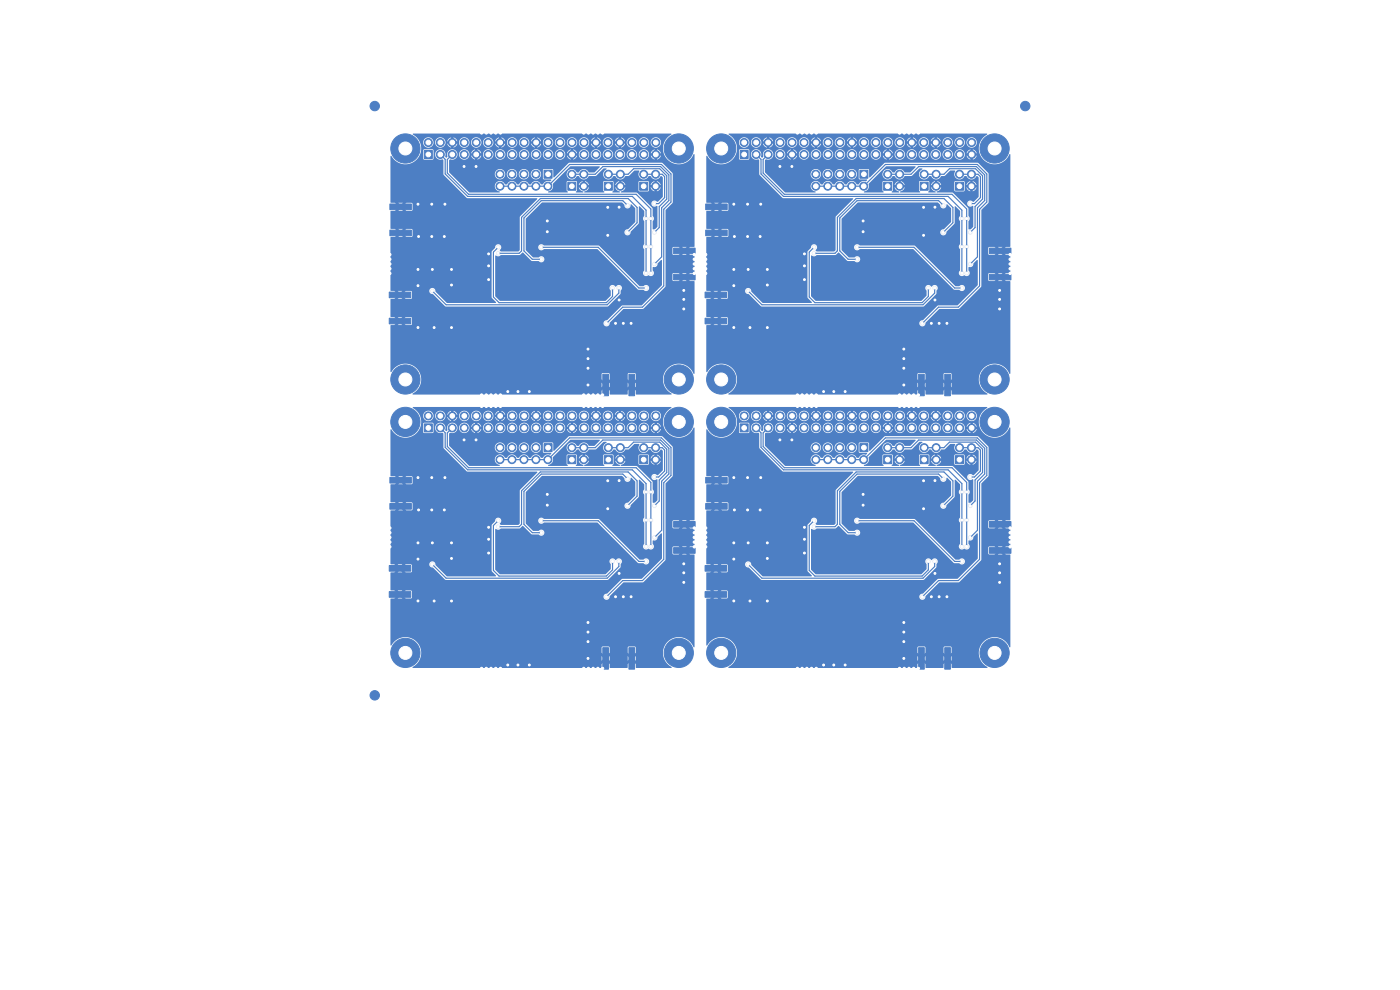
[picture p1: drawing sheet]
<svg xmlns="http://www.w3.org/2000/svg" width="297mm" height="210mm" viewBox="0 0 297 210" stroke-linecap="round" stroke-linejoin="round" font-family="sans-serif">
<g fill="#4d7fc4" stroke="#4d7fc4" stroke-width=".21">
<path d="M209.9 110.6h4.6v1.2h-4.6z"/>
<path d="M209.9 116.2h4.6v1.2h-4.6z"/>
<path d="M195.2 38.7h1.7v1.7h-1.7z"/>
<path d="M133.4 137.4h1.2v4.5h-1.2z"/>
<path d="M127.9 137.4h1.2v4.5h-1.2z"/>
<path d="M149.6 67.5h4.5v1.2h-4.5z"/>
<path d="M149.6 62h4.5v1.2h-4.5z"/>
<path d="M82.6 67.5h4.5v1.2h-4.5z"/>
<path d="M82.6 62h4.5v1.2h-4.5z"/>
<path d="M135.7 96.7h1.7v1.7h-1.7z"/>
<path d="M149.7 48.8h4.6v1.2h-4.6z"/>
<path d="M149.7 43.3h4.6v1.2h-4.6z"/>
<path d="M202.7 38.7h1.7v1.7h-1.7z"/>
<path d="M128.2 38.7h1.7v1.7h-1.7z"/>
<path d="M128.2 96.7h1.7v1.7h-1.7z"/>
<path d="M142.9 52.6h4.6v1.2h-4.6z"/>
<path d="M142.9 58.2h4.6v1.2h-4.6z"/>
<path d="M142.9 110.6h4.6v1.2h-4.6z"/>
<path d="M142.9 116.2h4.6v1.2h-4.6z"/>
<path d="M195.2 96.7h1.7v1.7h-1.7z"/>
<path d="M187.5 38.7h1.7v1.7h-1.7z"/>
<path d="M82.7 106.8h4.6v1.2h-4.6z"/>
<path d="M82.7 101.3h4.6v1.2h-4.6z"/>
<path d="M133.4 79.4h1.2v4.6h-1.2z"/>
<path d="M127.9 79.4h1.2v4.6h-1.2z"/>
<path d="M135.7 38.7h1.7v1.7h-1.7z"/>
<path d="M202.7 96.7h1.7v1.7h-1.7z"/>
<path d="M182.4 36.1h1.7v1.7h-1.7z"/>
<path d="M187.5 96.7h1.7v1.7h-1.7z"/>
<path d="M149.6 125.5h4.5v1.2h-4.5z"/>
<path d="M149.6 120h4.5v1.2h-4.5z"/>
<path d="M200.4 79.4h1.2v4.6h-1.2z"/>
<path d="M194.9 79.4h1.2v4.6h-1.2z"/>
<path d="M115.4 94.1h1.7v1.7h-1.7z"/>
<path d="M82.7 48.8h4.6v1.2h-4.6z"/>
<path d="M82.7 43.3h4.6v1.2h-4.6z"/>
<path d="M182.4 94.1h1.7v1.7h-1.7z"/>
<path d="M82.6 125.5h4.5v1.2h-4.5z"/>
<path d="M82.6 120h4.5v1.2h-4.5z"/>
<path d="M200.4 137.4h1.2v4.5h-1.2z"/>
<path d="M194.9 137.4h1.2v4.5h-1.2z"/>
<path d="M209.9 52.6h4.6v1.2h-4.6z"/>
<path d="M209.9 58.2h4.6v1.2h-4.6z"/>
<path d="M115.4 36.1h1.7v1.7h-1.7z"/>
<path d="M120.5 38.7h1.7v1.7h-1.7z"/>
<path d="M149.7 106.8h4.6v1.2h-4.6z"/>
<path d="M149.7 101.3h4.6v1.2h-4.6z"/>
<path d="M120.5 96.7h1.7v1.7h-1.7z"/>
<path d="M90 89.9h1.7v1.7h-1.7z"/>
<path d="M157 89.9h1.7v1.7h-1.7z"/>
<path d="M157 31.9h1.7v1.7h-1.7z"/>
<path d="M90 31.9h1.7v1.7h-1.7z"/>
<circle cx="196.1" cy="37" r=".85"/>
<circle cx="198.6" cy="39.5" r=".85"/>
<circle cx="198.6" cy="37" r=".85"/>
<circle cx="211" cy="80.5" r="3.1"/>
<circle cx="136.6" cy="95" r=".85"/>
<circle cx="139.1" cy="97.5" r=".85"/>
<circle cx="139.1" cy="95" r=".85"/>
<circle cx="203.6" cy="37" r=".85"/>
<circle cx="206.1" cy="39.5" r=".85"/>
<circle cx="206.1" cy="37" r=".85"/>
<circle cx="153" cy="138.5" r="3.1"/>
<circle cx="129.1" cy="37" r=".85"/>
<circle cx="131.6" cy="39.5" r=".85"/>
<circle cx="131.6" cy="37" r=".85"/>
<circle cx="129.1" cy="95" r=".85"/>
<circle cx="131.6" cy="97.5" r=".85"/>
<circle cx="131.6" cy="95" r=".85"/>
<circle cx="211" cy="89.5" r="3.1"/>
<circle cx="211" cy="31.5" r="3.1"/>
<circle cx="196.1" cy="95" r=".85"/>
<circle cx="198.6" cy="97.5" r=".85"/>
<circle cx="198.6" cy="95" r=".85"/>
<circle cx="144" cy="138.5" r="3.1"/>
<circle cx="144" cy="31.5" r="3.1"/>
<circle cx="188.3" cy="37" r=".85"/>
<circle cx="190.9" cy="39.5" r=".85"/>
<circle cx="190.9" cy="37" r=".85"/>
<circle cx="144" cy="80.5" r="3.1"/>
<circle cx="86" cy="31.5" r="3.1"/>
<circle cx="86" cy="138.5" r="3.1"/>
<circle cx="136.6" cy="37" r=".85"/>
<circle cx="139.1" cy="39.5" r=".85"/>
<circle cx="139.1" cy="37" r=".85"/>
<circle cx="203.6" cy="95" r=".85"/>
<circle cx="206.1" cy="97.5" r=".85"/>
<circle cx="206.1" cy="95" r=".85"/>
<circle cx="183.2" cy="39.5" r=".85"/>
<circle cx="180.7" cy="37" r=".85"/>
<circle cx="180.7" cy="39.5" r=".85"/>
<circle cx="178.2" cy="37" r=".85"/>
<circle cx="178.2" cy="39.5" r=".85"/>
<circle cx="175.6" cy="37" r=".85"/>
<circle cx="175.6" cy="39.5" r=".85"/>
<circle cx="173.1" cy="37" r=".85"/>
<circle cx="173.1" cy="39.5" r=".85"/>
<circle cx="86" cy="80.5" r="3.1"/>
<circle cx="188.3" cy="95" r=".85"/>
<circle cx="190.9" cy="97.5" r=".85"/>
<circle cx="190.9" cy="95" r=".85"/>
<circle cx="86" cy="89.5" r="3.1"/>
<circle cx="116.2" cy="97.5" r=".85"/>
<circle cx="113.7" cy="95" r=".85"/>
<circle cx="113.7" cy="97.5" r=".85"/>
<circle cx="111.2" cy="95" r=".85"/>
<circle cx="111.2" cy="97.5" r=".85"/>
<circle cx="108.6" cy="95" r=".85"/>
<circle cx="108.6" cy="97.5" r=".85"/>
<circle cx="106.1" cy="95" r=".85"/>
<circle cx="106.1" cy="97.5" r=".85"/>
<circle cx="183.2" cy="97.5" r=".85"/>
<circle cx="180.7" cy="95" r=".85"/>
<circle cx="180.7" cy="97.5" r=".85"/>
<circle cx="178.2" cy="95" r=".85"/>
<circle cx="178.2" cy="97.5" r=".85"/>
<circle cx="175.6" cy="95" r=".85"/>
<circle cx="175.6" cy="97.5" r=".85"/>
<circle cx="173.1" cy="95" r=".85"/>
<circle cx="173.1" cy="97.5" r=".85"/>
<circle cx="144" cy="89.5" r="3.1"/>
<circle cx="153" cy="89.5" r="3.1"/>
<circle cx="116.2" cy="39.5" r=".85"/>
<circle cx="113.7" cy="37" r=".85"/>
<circle cx="113.7" cy="39.5" r=".85"/>
<circle cx="111.2" cy="37" r=".85"/>
<circle cx="111.2" cy="39.5" r=".85"/>
<circle cx="108.6" cy="37" r=".85"/>
<circle cx="108.6" cy="39.5" r=".85"/>
<circle cx="106.1" cy="37" r=".85"/>
<circle cx="106.1" cy="39.5" r=".85"/>
<circle cx="153" cy="31.5" r="3.1"/>
<circle cx="211" cy="138.5" r="3.1"/>
<circle cx="153" cy="80.5" r="3.1"/>
<circle cx="121.3" cy="37" r=".85"/>
<circle cx="123.9" cy="39.5" r=".85"/>
<circle cx="123.9" cy="37" r=".85"/>
<circle cx="121.3" cy="95" r=".85"/>
<circle cx="123.9" cy="97.5" r=".85"/>
<circle cx="123.9" cy="95" r=".85"/>
<circle cx="79.5" cy="22.5" r="1"/>
<circle cx="90.9" cy="88.2" r=".85"/>
<circle cx="93.4" cy="90.8" r=".85"/>
<circle cx="93.4" cy="88.2" r=".85"/>
<circle cx="95.9" cy="90.8" r=".85"/>
<circle cx="95.9" cy="88.2" r=".85"/>
<circle cx="98.5" cy="90.8" r=".85"/>
<circle cx="98.5" cy="88.2" r=".85"/>
<circle cx="101" cy="90.8" r=".85"/>
<circle cx="101" cy="88.2" r=".85"/>
<circle cx="103.6" cy="90.8" r=".85"/>
<circle cx="103.6" cy="88.2" r=".85"/>
<circle cx="106.1" cy="90.8" r=".85"/>
<circle cx="106.1" cy="88.2" r=".85"/>
<circle cx="108.6" cy="90.8" r=".85"/>
<circle cx="108.6" cy="88.2" r=".85"/>
<circle cx="111.2" cy="90.8" r=".85"/>
<circle cx="111.2" cy="88.2" r=".85"/>
<circle cx="113.7" cy="90.8" r=".85"/>
<circle cx="113.7" cy="88.2" r=".85"/>
<circle cx="116.3" cy="90.8" r=".85"/>
<circle cx="116.3" cy="88.2" r=".85"/>
<circle cx="118.8" cy="90.8" r=".85"/>
<circle cx="118.8" cy="88.2" r=".85"/>
<circle cx="121.3" cy="90.8" r=".85"/>
<circle cx="121.3" cy="88.2" r=".85"/>
<circle cx="123.9" cy="90.8" r=".85"/>
<circle cx="123.9" cy="88.2" r=".85"/>
<circle cx="126.4" cy="90.8" r=".85"/>
<circle cx="126.4" cy="88.2" r=".85"/>
<circle cx="129" cy="90.8" r=".85"/>
<circle cx="129" cy="88.2" r=".85"/>
<circle cx="131.5" cy="90.8" r=".85"/>
<circle cx="131.5" cy="88.2" r=".85"/>
<circle cx="134" cy="90.8" r=".85"/>
<circle cx="134" cy="88.2" r=".85"/>
<circle cx="136.6" cy="90.8" r=".85"/>
<circle cx="136.6" cy="88.2" r=".85"/>
<circle cx="139.1" cy="90.8" r=".85"/>
<circle cx="139.1" cy="88.2" r=".85"/>
<circle cx="157.9" cy="88.2" r=".85"/>
<circle cx="160.4" cy="90.8" r=".85"/>
<circle cx="160.4" cy="88.2" r=".85"/>
<circle cx="162.9" cy="90.8" r=".85"/>
<circle cx="162.9" cy="88.2" r=".85"/>
<circle cx="165.5" cy="90.8" r=".85"/>
<circle cx="165.5" cy="88.2" r=".85"/>
<circle cx="168" cy="90.8" r=".85"/>
<circle cx="168" cy="88.2" r=".85"/>
<circle cx="170.6" cy="90.8" r=".85"/>
<circle cx="170.6" cy="88.2" r=".85"/>
<circle cx="173.1" cy="90.8" r=".85"/>
<circle cx="173.1" cy="88.2" r=".85"/>
<circle cx="175.6" cy="90.8" r=".85"/>
<circle cx="175.6" cy="88.2" r=".85"/>
<circle cx="178.2" cy="90.8" r=".85"/>
<circle cx="178.2" cy="88.2" r=".85"/>
<circle cx="180.7" cy="90.8" r=".85"/>
<circle cx="180.7" cy="88.2" r=".85"/>
<circle cx="183.3" cy="90.8" r=".85"/>
<circle cx="183.3" cy="88.2" r=".85"/>
<circle cx="185.8" cy="90.8" r=".85"/>
<circle cx="185.8" cy="88.2" r=".85"/>
<circle cx="188.3" cy="90.8" r=".85"/>
<circle cx="188.3" cy="88.2" r=".85"/>
<circle cx="190.9" cy="90.8" r=".85"/>
<circle cx="190.9" cy="88.2" r=".85"/>
<circle cx="193.4" cy="90.8" r=".85"/>
<circle cx="193.4" cy="88.2" r=".85"/>
<circle cx="196" cy="90.8" r=".85"/>
<circle cx="196" cy="88.2" r=".85"/>
<circle cx="198.5" cy="90.8" r=".85"/>
<circle cx="198.5" cy="88.2" r=".85"/>
<circle cx="201" cy="90.8" r=".85"/>
<circle cx="201" cy="88.2" r=".85"/>
<circle cx="203.6" cy="90.8" r=".85"/>
<circle cx="203.6" cy="88.2" r=".85"/>
<circle cx="206.1" cy="90.8" r=".85"/>
<circle cx="206.1" cy="88.2" r=".85"/>
<circle cx="79.5" cy="147.5" r="1"/>
<circle cx="157.9" cy="30.2" r=".85"/>
<circle cx="160.4" cy="32.8" r=".85"/>
<circle cx="160.4" cy="30.2" r=".85"/>
<circle cx="162.9" cy="32.8" r=".85"/>
<circle cx="162.9" cy="30.2" r=".85"/>
<circle cx="165.5" cy="32.8" r=".85"/>
<circle cx="165.5" cy="30.2" r=".85"/>
<circle cx="168" cy="32.8" r=".85"/>
<circle cx="168" cy="30.2" r=".85"/>
<circle cx="170.6" cy="32.8" r=".85"/>
<circle cx="170.6" cy="30.2" r=".85"/>
<circle cx="173.1" cy="32.8" r=".85"/>
<circle cx="173.1" cy="30.2" r=".85"/>
<circle cx="175.6" cy="32.8" r=".85"/>
<circle cx="175.6" cy="30.2" r=".85"/>
<circle cx="178.2" cy="32.8" r=".85"/>
<circle cx="178.2" cy="30.2" r=".85"/>
<circle cx="180.7" cy="32.8" r=".85"/>
<circle cx="180.7" cy="30.2" r=".85"/>
<circle cx="183.3" cy="32.8" r=".85"/>
<circle cx="183.3" cy="30.2" r=".85"/>
<circle cx="185.8" cy="32.8" r=".85"/>
<circle cx="185.8" cy="30.2" r=".85"/>
<circle cx="188.3" cy="32.8" r=".85"/>
<circle cx="188.3" cy="30.2" r=".85"/>
<circle cx="190.9" cy="32.8" r=".85"/>
<circle cx="190.9" cy="30.2" r=".85"/>
<circle cx="193.4" cy="32.8" r=".85"/>
<circle cx="193.4" cy="30.2" r=".85"/>
<circle cx="196" cy="32.8" r=".85"/>
<circle cx="196" cy="30.2" r=".85"/>
<circle cx="198.5" cy="32.8" r=".85"/>
<circle cx="198.5" cy="30.2" r=".85"/>
<circle cx="201" cy="32.8" r=".85"/>
<circle cx="201" cy="30.2" r=".85"/>
<circle cx="203.6" cy="32.8" r=".85"/>
<circle cx="203.6" cy="30.2" r=".85"/>
<circle cx="206.1" cy="32.8" r=".85"/>
<circle cx="206.1" cy="30.2" r=".85"/>
<circle cx="90.9" cy="30.2" r=".85"/>
<circle cx="93.4" cy="32.8" r=".85"/>
<circle cx="93.4" cy="30.2" r=".85"/>
<circle cx="95.9" cy="32.8" r=".85"/>
<circle cx="95.9" cy="30.2" r=".85"/>
<circle cx="98.5" cy="32.8" r=".85"/>
<circle cx="98.5" cy="30.2" r=".85"/>
<circle cx="101" cy="32.8" r=".85"/>
<circle cx="101" cy="30.2" r=".85"/>
<circle cx="103.6" cy="32.8" r=".85"/>
<circle cx="103.6" cy="30.2" r=".85"/>
<circle cx="106.1" cy="32.8" r=".85"/>
<circle cx="106.1" cy="30.2" r=".85"/>
<circle cx="108.6" cy="32.8" r=".85"/>
<circle cx="108.6" cy="30.2" r=".85"/>
<circle cx="111.2" cy="32.8" r=".85"/>
<circle cx="111.2" cy="30.2" r=".85"/>
<circle cx="113.7" cy="32.8" r=".85"/>
<circle cx="113.7" cy="30.2" r=".85"/>
<circle cx="116.3" cy="32.8" r=".85"/>
<circle cx="116.3" cy="30.2" r=".85"/>
<circle cx="118.8" cy="32.8" r=".85"/>
<circle cx="118.8" cy="30.2" r=".85"/>
<circle cx="121.3" cy="32.8" r=".85"/>
<circle cx="121.3" cy="30.2" r=".85"/>
<circle cx="123.9" cy="32.8" r=".85"/>
<circle cx="123.9" cy="30.2" r=".85"/>
<circle cx="126.4" cy="32.8" r=".85"/>
<circle cx="126.4" cy="30.2" r=".85"/>
<circle cx="129" cy="32.8" r=".85"/>
<circle cx="129" cy="30.2" r=".85"/>
<circle cx="131.5" cy="32.8" r=".85"/>
<circle cx="131.5" cy="30.2" r=".85"/>
<circle cx="134" cy="32.8" r=".85"/>
<circle cx="134" cy="30.2" r=".85"/>
<circle cx="136.6" cy="32.8" r=".85"/>
<circle cx="136.6" cy="30.2" r=".85"/>
<circle cx="139.1" cy="32.8" r=".85"/>
<circle cx="139.1" cy="30.2" r=".85"/>
<circle cx="217.5" cy="22.5" r="1"/>
</g>
<g fill="#ececec" stroke="#ececec" stroke-width=".21">
<circle cx="129.9" cy="61.1" r=".4"/>
<circle cx="105.7" cy="52.5" r=".4"/>
<circle cx="91.7" cy="61.7" r=".4"/>
<circle cx="131.3" cy="61.1" r=".4"/>
<circle cx="128.7" cy="68.6" r=".4"/>
<circle cx="114.8" cy="52.5" r=".4"/>
<circle cx="137.1" cy="61.1" r=".4"/>
<circle cx="138.1" cy="46.4" r=".4"/>
<circle cx="138.1" cy="52.3" r=".4"/>
<circle cx="138.1" cy="57.9" r=".4"/>
<circle cx="137.1" cy="57.9" r=".4"/>
<circle cx="137.1" cy="46.4" r=".4"/>
<circle cx="137.1" cy="52.3" r=".4"/>
<circle cx="132.2" cy="68.6" r=".4"/>
<circle cx="95.8" cy="57.2" r=".4"/>
<circle cx="124.7" cy="76.1" r=".4"/>
<circle cx="88.7" cy="43.3" r=".4"/>
<circle cx="130.6" cy="68.6" r=".4"/>
<circle cx="131.3" cy="44" r=".4"/>
<circle cx="116.1" cy="49.2" r=".4"/>
<circle cx="107.7" cy="83.1" r=".4"/>
<circle cx="88.7" cy="69.5" r=".4"/>
<circle cx="116.1" cy="46.9" r=".4"/>
<circle cx="112.3" cy="83.1" r=".4"/>
<circle cx="95.8" cy="60.5" r=".4"/>
<circle cx="98.5" cy="35.3" r=".4"/>
<circle cx="124.7" cy="81.7" r=".4"/>
<circle cx="101" cy="35.3" r=".4"/>
<circle cx="131.3" cy="63.6" r=".4"/>
<circle cx="103.7" cy="56.4" r=".4"/>
<circle cx="128.9" cy="49.9" r=".4"/>
<circle cx="128.9" cy="44" r=".4"/>
<circle cx="94.4" cy="43.3" r=".4"/>
<circle cx="92.1" cy="69.5" r=".4"/>
<circle cx="124.7" cy="78.1" r=".4"/>
<circle cx="133.9" cy="68.6" r=".4"/>
<circle cx="145.1" cy="65.5" r=".4"/>
<circle cx="91.7" cy="57.2" r=".4"/>
<circle cx="91.6" cy="50.2" r=".4"/>
<circle cx="88.8" cy="50.2" r=".4"/>
<circle cx="145.1" cy="61.6" r=".4"/>
<circle cx="88.7" cy="60.6" r=".4"/>
<circle cx="103.7" cy="53.9" r=".4"/>
<circle cx="88.7" cy="57.2" r=".4"/>
<circle cx="103.7" cy="59.3" r=".4"/>
<circle cx="91.6" cy="43.3" r=".4"/>
<circle cx="94.3" cy="50.2" r=".4"/>
<circle cx="109.9" cy="83.1" r=".4"/>
<circle cx="95.8" cy="69.5" r=".4"/>
<circle cx="145.1" cy="63.5" r=".4"/>
<circle cx="124.7" cy="74" r=".4"/>
<circle cx="138.8" cy="56" r=".4"/>
<circle cx="138.8" cy="49.3" r=".4"/>
<circle cx="138.8" cy="43.2" r=".4"/>
<circle cx="105.7" cy="53.7" r=".4"/>
<circle cx="133.1" cy="49.3" r=".4"/>
<circle cx="114.8" cy="55" r=".4"/>
<circle cx="133.1" cy="43.6" r=".4"/>
<circle cx="172.7" cy="52.5" r=".4"/>
<circle cx="196.9" cy="61.1" r=".4"/>
<circle cx="158.7" cy="61.7" r=".4"/>
<circle cx="198.3" cy="61.1" r=".4"/>
<circle cx="195.7" cy="68.6" r=".4"/>
<circle cx="181.8" cy="52.5" r=".4"/>
<circle cx="204.1" cy="61.1" r=".4"/>
<circle cx="205.1" cy="46.4" r=".4"/>
<circle cx="205.1" cy="52.3" r=".4"/>
<circle cx="205.1" cy="57.9" r=".4"/>
<circle cx="204.1" cy="57.9" r=".4"/>
<circle cx="204.1" cy="46.4" r=".4"/>
<circle cx="204.1" cy="52.3" r=".4"/>
<circle cx="200.9" cy="68.6" r=".4"/>
<circle cx="162.8" cy="60.5" r=".4"/>
<circle cx="170.7" cy="53.9" r=".4"/>
<circle cx="158.6" cy="43.3" r=".4"/>
<circle cx="162.8" cy="57.2" r=".4"/>
<circle cx="161.3" cy="50.2" r=".4"/>
<circle cx="155.7" cy="57.2" r=".4"/>
<circle cx="155.7" cy="43.3" r=".4"/>
<circle cx="183.1" cy="49.2" r=".4"/>
<circle cx="165.5" cy="35.3" r=".4"/>
<circle cx="176.9" cy="83.1" r=".4"/>
<circle cx="212.1" cy="65.5" r=".4"/>
<circle cx="179.3" cy="83.1" r=".4"/>
<circle cx="199.2" cy="68.6" r=".4"/>
<circle cx="155.8" cy="50.2" r=".4"/>
<circle cx="198.3" cy="63.6" r=".4"/>
<circle cx="158.6" cy="50.2" r=".4"/>
<circle cx="195.9" cy="49.9" r=".4"/>
<circle cx="161.4" cy="43.3" r=".4"/>
<circle cx="198.3" cy="44" r=".4"/>
<circle cx="191.7" cy="81.7" r=".4"/>
<circle cx="174.7" cy="83.1" r=".4"/>
<circle cx="191.7" cy="74" r=".4"/>
<circle cx="212.1" cy="63.5" r=".4"/>
<circle cx="162.8" cy="69.5" r=".4"/>
<circle cx="159.1" cy="69.5" r=".4"/>
<circle cx="191.7" cy="76.1" r=".4"/>
<circle cx="168" cy="35.3" r=".4"/>
<circle cx="212.1" cy="61.6" r=".4"/>
<circle cx="170.7" cy="56.4" r=".4"/>
<circle cx="191.7" cy="78.1" r=".4"/>
<circle cx="197.6" cy="68.6" r=".4"/>
<circle cx="158.7" cy="57.2" r=".4"/>
<circle cx="183.1" cy="46.9" r=".4"/>
<circle cx="155.7" cy="60.6" r=".4"/>
<circle cx="155.7" cy="69.5" r=".4"/>
<circle cx="195.9" cy="44" r=".4"/>
<circle cx="170.7" cy="59.3" r=".4"/>
<circle cx="205.8" cy="56" r=".4"/>
<circle cx="205.8" cy="49.3" r=".4"/>
<circle cx="205.8" cy="43.2" r=".4"/>
<circle cx="200.1" cy="49.3" r=".4"/>
<circle cx="172.7" cy="53.7" r=".4"/>
<circle cx="181.8" cy="55" r=".4"/>
<circle cx="200.1" cy="43.6" r=".4"/>
<circle cx="105.7" cy="110.5" r=".4"/>
<circle cx="129.9" cy="119.1" r=".4"/>
<circle cx="131.3" cy="119.1" r=".4"/>
<circle cx="91.7" cy="119.7" r=".4"/>
<circle cx="128.7" cy="126.6" r=".4"/>
<circle cx="114.8" cy="110.5" r=".4"/>
<circle cx="137.1" cy="119.1" r=".4"/>
<circle cx="138.1" cy="110.3" r=".4"/>
<circle cx="138.1" cy="104.4" r=".4"/>
<circle cx="138.1" cy="115.9" r=".4"/>
<circle cx="137.1" cy="115.9" r=".4"/>
<circle cx="137.1" cy="104.4" r=".4"/>
<circle cx="137.1" cy="110.3" r=".4"/>
<circle cx="128.9" cy="102" r=".4"/>
<circle cx="95.8" cy="118.5" r=".4"/>
<circle cx="131.3" cy="102" r=".4"/>
<circle cx="131.3" cy="121.6" r=".4"/>
<circle cx="88.8" cy="108.2" r=".4"/>
<circle cx="109.9" cy="141.1" r=".4"/>
<circle cx="112.3" cy="141.1" r=".4"/>
<circle cx="133.9" cy="126.6" r=".4"/>
<circle cx="145.1" cy="123.5" r=".4"/>
<circle cx="130.6" cy="126.6" r=".4"/>
<circle cx="103.7" cy="117.3" r=".4"/>
<circle cx="145.1" cy="119.6" r=".4"/>
<circle cx="88.7" cy="118.6" r=".4"/>
<circle cx="98.5" cy="93.3" r=".4"/>
<circle cx="94.3" cy="108.2" r=".4"/>
<circle cx="91.7" cy="115.2" r=".4"/>
<circle cx="95.8" cy="127.5" r=".4"/>
<circle cx="103.7" cy="114.4" r=".4"/>
<circle cx="91.6" cy="101.3" r=".4"/>
<circle cx="116.1" cy="104.9" r=".4"/>
<circle cx="145.1" cy="121.5" r=".4"/>
<circle cx="103.7" cy="111.9" r=".4"/>
<circle cx="88.7" cy="101.3" r=".4"/>
<circle cx="95.8" cy="115.2" r=".4"/>
<circle cx="124.7" cy="139.7" r=".4"/>
<circle cx="107.7" cy="141.1" r=".4"/>
<circle cx="91.6" cy="108.2" r=".4"/>
<circle cx="132.2" cy="126.6" r=".4"/>
<circle cx="128.9" cy="107.9" r=".4"/>
<circle cx="124.7" cy="132.1" r=".4"/>
<circle cx="101" cy="93.3" r=".4"/>
<circle cx="124.7" cy="134.1" r=".4"/>
<circle cx="88.7" cy="127.5" r=".4"/>
<circle cx="124.7" cy="136.1" r=".4"/>
<circle cx="116.1" cy="107.2" r=".4"/>
<circle cx="92.1" cy="127.5" r=".4"/>
<circle cx="94.4" cy="101.3" r=".4"/>
<circle cx="88.7" cy="115.2" r=".4"/>
<circle cx="138.8" cy="114" r=".4"/>
<circle cx="138.8" cy="107.3" r=".4"/>
<circle cx="138.8" cy="101.2" r=".4"/>
<circle cx="133.1" cy="107.3" r=".4"/>
<circle cx="105.7" cy="111.7" r=".4"/>
<circle cx="133.1" cy="101.6" r=".4"/>
<circle cx="114.8" cy="113" r=".4"/>
<circle cx="196.9" cy="119.1" r=".4"/>
<circle cx="172.7" cy="110.5" r=".4"/>
<circle cx="158.7" cy="119.7" r=".4"/>
<circle cx="198.3" cy="119.1" r=".4"/>
<circle cx="195.7" cy="126.6" r=".4"/>
<circle cx="204.1" cy="119.1" r=".4"/>
<circle cx="181.8" cy="110.5" r=".4"/>
<circle cx="205.1" cy="104.4" r=".4"/>
<circle cx="205.1" cy="110.3" r=".4"/>
<circle cx="205.1" cy="115.9" r=".4"/>
<circle cx="204.1" cy="110.3" r=".4"/>
<circle cx="204.1" cy="115.9" r=".4"/>
<circle cx="204.1" cy="104.4" r=".4"/>
<circle cx="155.7" cy="127.5" r=".4"/>
<circle cx="176.9" cy="141.1" r=".4"/>
<circle cx="162.8" cy="115.2" r=".4"/>
<circle cx="212.1" cy="119.6" r=".4"/>
<circle cx="212.1" cy="123.5" r=".4"/>
<circle cx="158.6" cy="101.3" r=".4"/>
<circle cx="212.1" cy="121.5" r=".4"/>
<circle cx="195.9" cy="107.9" r=".4"/>
<circle cx="198.3" cy="102" r=".4"/>
<circle cx="161.4" cy="101.3" r=".4"/>
<circle cx="174.7" cy="141.1" r=".4"/>
<circle cx="155.8" cy="108.2" r=".4"/>
<circle cx="158.6" cy="108.2" r=".4"/>
<circle cx="161.3" cy="108.2" r=".4"/>
<circle cx="155.7" cy="115.2" r=".4"/>
<circle cx="168" cy="93.3" r=".4"/>
<circle cx="162.8" cy="127.5" r=".4"/>
<circle cx="197.6" cy="126.6" r=".4"/>
<circle cx="155.7" cy="118.6" r=".4"/>
<circle cx="191.7" cy="132.1" r=".4"/>
<circle cx="200.9" cy="126.6" r=".4"/>
<circle cx="159.1" cy="127.5" r=".4"/>
<circle cx="183.1" cy="107.2" r=".4"/>
<circle cx="158.7" cy="115.2" r=".4"/>
<circle cx="198.3" cy="121.6" r=".4"/>
<circle cx="162.8" cy="118.5" r=".4"/>
<circle cx="191.7" cy="134.1" r=".4"/>
<circle cx="170.7" cy="114.4" r=".4"/>
<circle cx="165.5" cy="93.3" r=".4"/>
<circle cx="179.3" cy="141.1" r=".4"/>
<circle cx="155.7" cy="101.3" r=".4"/>
<circle cx="170.7" cy="111.9" r=".4"/>
<circle cx="183.1" cy="104.9" r=".4"/>
<circle cx="195.9" cy="102" r=".4"/>
<circle cx="191.7" cy="136.1" r=".4"/>
<circle cx="170.7" cy="117.3" r=".4"/>
<circle cx="199.2" cy="126.6" r=".4"/>
<circle cx="191.7" cy="139.7" r=".4"/>
<circle cx="205.8" cy="114" r=".4"/>
<circle cx="205.8" cy="107.3" r=".4"/>
<circle cx="205.8" cy="101.2" r=".4"/>
<circle cx="200.1" cy="107.3" r=".4"/>
<circle cx="172.7" cy="111.7" r=".4"/>
<circle cx="181.8" cy="113" r=".4"/>
<circle cx="200.1" cy="101.6" r=".4"/>
</g>
<g fill="none" stroke="#4d7fc4" stroke-width=".25">
<path d="M93.4 32.8l1 1v3.1l4.8 4.8h34.9l3 2.9v13.3M96 32.8l-1.1 1v2.9l4.5 4.5h35.6l3.1 3.1v13.6M106.1 39.5h10.1l4.6-4.6h19.5l2 2v6l-1.5 1.5v16.2l-4.5 4.6h-4.2l-3.4 3.4M121.4 37h4.9l1.6-1.7h12.2l1.8 1.8v5.4l-1.5 1.6v10.4l-1.6 1.5M129.1 37h4.1l1.2-1.2h5.5l1.5 1.5v4.9l-1.5 1.6v4.5l-1.1 1M136.6 37h3.9l.5 .5v4.4l-1.3 1.3h-.9M160.4 32.8l1 1v3.1l4.8 4.8h34.9l3 2.9v13.3M162.9 32.8l-1 1v2.9l4.5 4.5h35.6l3.1 3.1v13.6M173.1 39.5h10.1l4.6-4.6h19.5l2 2v6l-1.5 1.5v16.2l-4.5 4.6h-4.2l-3.4 3.4M188.4 37h4.9l1.6-1.7h12.2l1.8 1.8v5.4l-1.5 1.6v10.4l-1.6 1.5M196.1 37h4.1l1.2-1.2h5.5l1.5 1.5v4.9l-1.5 1.6v4.5l-1.1 1M203.6 37h3.9l.5 .5v4.4l-1.3 1.3h-.9"/>
<path d="M105.7 52.5l-1 1v9.5l1.2 1.2h22.7l1.3-1.3v-1.8M114.8 52.5h12.1l8.6 8.6h1.6M133.1 49.3l2.1-2v-3.3l-1.9-1.9h-18.7l-4 4v7.1l-.5 .5h-4.4M133.1 43.6l-1-1h-17.3l-3.6 3.6v7l1.7 1.8h1.9M172.7 52.5l-1 1v9.5l1.2 1.2h22.7l1.3-1.3v-1.8M181.8 52.5h12.1l8.6 8.6h1.6M200.1 49.3l2.1-2v-3.3l-1.9-1.9h-18.7l-4 4v7.1l-.5 .5h-4.4M200.1 43.6l-1-1h-17.3l-3.6 3.6v7l1.7 1.8h1.9M131.3 61.1v1.1l-2.5 2.5h-34.2l-2.9-3M198.3 61.1v1.1l-2.5 2.5h-34.2l-2.9-3M93.4 90.8l1 1v3.1l4.8 4.8h34.9l3 2.9v13.3M96 90.8l-1.1 1v2.9l4.5 4.5h35.6l3.1 3.1v13.6"/>
<path d="M106.1 97.5h10.1l4.6-4.6h19.5l2 2v6l-1.5 1.5v16.2l-4.5 4.6h-4.2l-3.4 3.4M121.4 95h4.9l1.6-1.7h12.2l1.8 1.8v5.4l-1.5 1.6v10.4l-1.6 1.5M129.1 95h4.1l1.2-1.2h5.5l1.5 1.5v4.9l-1.5 1.6v4.5l-1.1 1M136.6 95h3.9l.5 .5v4.4l-1.3 1.3h-.9M160.4 90.8l1 1v3.1l4.8 4.8h34.9l3 2.9v13.3M162.9 90.8l-1 1v2.9l4.5 4.5h35.6l3.1 3.1v13.6M173.1 97.5h10.1l4.6-4.6h19.5l2 2v6l-1.5 1.5v16.2l-4.5 4.6h-4.2l-3.4 3.4M188.4 95h4.9l1.6-1.7h12.2l1.8 1.8v5.4l-1.5 1.6v10.4l-1.6 1.5M196.1 95h4.1l1.2-1.2h5.5l1.5 1.5v4.9l-1.5 1.6v4.5l-1.1 1M203.6 95h3.9l.5 .5v4.4l-1.3 1.3h-.9M105.7 110.5l-1 1v9.5l1.2 1.2h22.7l1.3-1.3v-1.8M114.8 110.5h12.1l8.6 8.6h1.6"/>
<path d="M131.3 119.1v1.1l-2.5 2.5h-34.2l-2.9-3M133.1 107.3l2.1-2v-3.3l-1.9-1.9h-18.7l-4 4v7.1l-.5 .5h-4.4M133.1 101.6l-1-1h-17.3l-3.6 3.6v7l1.7 1.8h1.9M172.7 110.5l-1 1v9.5l1.2 1.2h22.7l1.3-1.3v-1.8M181.8 110.5h12.1l8.6 8.6h1.6M198.3 119.1v1.1l-2.5 2.5h-34.2l-2.9-3M200.1 107.3l2.1-2v-3.3l-1.9-1.9h-18.7l-4 4v7.1l-.5 .5h-4.4M200.1 101.6l-1-1h-17.3l-3.6 3.6v7l1.7 1.8h1.9"/>
</g>
<g fill="#4d7fc4">
<path d="M117.3 97l3.7-3.7h6.2l-1.1 1.3h-1.1a1.22 1.22 0 0 0-1.1-.7 1.22 1.22 0 0 0-1.2 .7h-.3a1.12 1.12 0 0 0-1.8-.5 1.12 1.12 0 0 0 .1 1.8 1.12 1.12 0 0 0 1.7-.5l.3-.1a1.22 1.22 0 0 0 1.2 .8 1.22 1.22 0 0 0 1.1-.8h1.4l1.6-1.5 .6-.1 .1 .2a1.13 1.13 0 0 0-.4 1.9 1.13 1.13 0 0 0 1.9-.5l.3 .1a1.18 1.18 0 0 0 1.1 .7 1.18 1.18 0 0 0 1.1-.8h.8l1.1-1.1h.9l.1 .1a1.14 1.14 0 0 0 .5 1.7 1.14 1.14 0 0 0 1.6-.7l.3 .1a1.18 1.18 0 0 0 1.1 .7 1.18 1.18 0 0 0 1.1-.8l.4 .4v4l-1.1 1.1a.72 .72 0 0 0-.9-.2 .72 .72 0 0 0-.3 .9 .77 .77 0 0 0 1.1 .2l.1 4.4-.5 .5-.4 .1-.1-.1 .1-1.8a.73 .73 0 0 0-.1-1l-.1-1.7-3.3-3.2-3.3-.1-.1-.1 .6-.3h3.2l.2 .2h1.8l.2-.2v-1.1h1v.5h-.7l.2 .3 .6 .5v-.7h.5l.1 .7 .5-.3 .3-.5h-.7v-.5h.7l-.4-.7-.5-.2v.7h-.5v-.7l-.5 .4-.3 .5h-.3v-.7l-.2-.2h-1.9l-.1 .2v1.8h-3.2l.4-.6h-.7v-.5h.7l-.3-.5-.6-.4v.7h-.5v-.7l-.5 .4-.3 .5h.7v.5h-.7a1.34 1.34 0 0 0 1 .9l-.1 .1h-1.5l.3-.4v-1.8l-.3-.2-1.9 .1v1.9l.2 .3-.1 .1h-4.1l-.1-.2 .6-.2 .4-.6h-.6v-.5h.6l-.2-.5-.5-.4-.1 .7h-.5v-.7l-.6 .4-.2 .5h.6v.5h-.6a1.34 1.34 0 0 0 1 .9l-.1 .1h-1.5l.2-.4v-1.8l-.2-.2-1.9 .1-.1 1.9 .3 .3-.1 .1h-4l-.1-.2a1.25 1.25 0 0 0 1-1.6z"/>
<path d="M82.8 91.1l.2-.1a3.4 3.4 0 0 0 5.6 .6h1.2l.2 .3h1.7l.3-.2v-1.8l-.3-.2h-1.8l-.1 .2v1.7h-1.2l.4-.7 .3-1-.2-1.7h.7v.2a1.11 1.11 0 0 0 1.2 .9 1.11 1.11 0 0 0 1-1.1h.3v.2a1.1 1.1 0 0 0 1.3 .9 1.1 1.1 0 0 0 .9-1.3h1v.5h-.6l.2 .5 .6 .3v-.6h.5l.1 .6 .5-.3 .2-.5h-.6v-.3h1a1.11 1.11 0 0 0 1.1 1.1 1.11 1.11 0 0 0 1.1-1.1h.3v.2a1.11 1.11 0 0 0 1.2 .9 1.11 1.11 0 0 0 1-1.1h.4v.2a1.1 1.1 0 0 0 1.3 .9 1.1 1.1 0 0 0 .8-1.3h1.1v.5h-.7l.3 .5 .6 .3v-.6h.5v.6l.5-.3 .3-.5h-.7l.1-.3h.9a1.11 1.11 0 0 0 1.2 1.1 1.11 1.11 0 0 0 1.1-1.1h.3v.2a1.1 1.1 0 0 0 1.3 .9 1.1 1.1 0 0 0 .9-1.3h1v.5h-.6l.2 .5 .6 .3v-.6h.5v.6l.5-.3 .3-.5h-.6v-.3h1a1.11 1.11 0 0 0 1.1 1.1 1.11 1.11 0 0 0 1.1-1.1h.3v.2a1.11 1.11 0 0 0 1.2 .9 1.11 1.11 0 0 0 1-1.1h.3l.1 .2a1.11 1.11 0 0 0 1.2 .9 1.11 1.11 0 0 0 1-1.1h.3v.2a1.1 1.1 0 0 0 1.3 .9 1.1 1.1 0 0 0 .9-1.3h1v.5h-.6l.2 .5 .6 .3v-.6h.5v.6l.5-.3 .3-.5h-.6v-.3h1a1.1 1.1 0 0 0 1.2 1.1 1.1 1.1 0 0 0 .9-1.3h1.1v.5h-.7l.3 .5 .6 .3v-.6h.5v.6l.5-.3 .3-.5h-.7l.1-.3h.9a1.11 1.11 0 0 0 1.2 1.1 1.11 1.11 0 0 0 1.1-1.1h.3v.2a1.11 1.11 0 0 0 1.2 .9 1.11 1.11 0 0 0 1-1.1h.3v.2a1.11 1.11 0 0 0 1.8 .7 1.11 1.11 0 0 0-.2-1.9 1.11 1.11 0 0 0-1.6 1h-.3v-.2a1.11 1.11 0 0 0-1.2-.9 1.11 1.11 0 0 0-1 1.1h-.3l-.1-.2a1.11 1.11 0 0 0-1.2-.9 1.11 1.11 0 0 0-1 1.1h-.9l-.1-.2h.7l-.3-.5-.5-.3v.6h-.5v-.6l-.6 .3-.3 .5h-.4v-.2a1.11 1.11 0 0 0-1.2-.7 1.11 1.11 0 0 0-.9 1.1h-1v-.2h.6l-.3-.5-.5-.3v.6h-.5v-.6l-.6 .3-.2 .5h-.4l-.1-.2a1.11 1.11 0 0 0-1.2-.7 1.11 1.11 0 0 0-.9 1.1h-.3l-.1-.2a1.11 1.11 0 0 0-1.2-.9 1.11 1.11 0 0 0-1 1.1h-.3v-.2a1.11 1.11 0 0 0-1.2-.9 1.11 1.11 0 0 0-1 1.1h-.3v-.2a1.11 1.11 0 0 0-1.2-.9 1.11 1.11 0 0 0-1 1.1h-1v-.2h.6l-.3-.5-.5-.3v.6h-.5v-.6l-.6 .3-.2 .5h-.4l-.1-.2a1.11 1.11 0 0 0-1.2-.7 1.11 1.11 0 0 0-.9 1.1h-.3l-.1-.2a1.11 1.11 0 0 0-1.2-.9 1.11 1.11 0 0 0-1 1.1h-.9l-.1-.2h.7l-.3-.5-.5-.3v.6h-.5v-.6l-.6 .3-.3 .5h-.4v-.2a1.11 1.11 0 0 0-1.2-.7 1.11 1.11 0 0 0-.9 1.1h-.4v-.2a1.11 1.11 0 0 0-1.2-.9 1.11 1.11 0 0 0-1 1.1h-.3v-.2a1.11 1.11 0 0 0-1.2-.9 1.11 1.11 0 0 0-1 1.1h-1v-.2h.6l-.2-.5-.6-.3v.6h-.5v-.6l-.6 .3-.2 .5h-.4l-.1-.2a1.11 1.11 0 0 0-1.2-.7 1.11 1.11 0 0 0-.9 1.1h-.3v-.2a1.11 1.11 0 0 0-1.2-.9 1.11 1.11 0 0 0-1 1.1h-.7l-.1-.1a3.6 3.6 0 0 0-1.4-1.6l.1-.2h54.6l.1 .2a3.4 3.4 0 0 0-.6 5.5 3.4 3.4 0 0 0 5.4-1.3l.1 .1v19.5l-.1 .1h-.8l-.9 .8 .9 .9h.8l.1 .1v3.7h-.9l-.9 .9 .9 .8h.8l.1 .1v19.5l-.2 .1a3.4 3.4 0 0 0-5.4-1.2 3.4 3.4 0 0 0 .8 5.5l-.1 .1h-7.4l-.1-.8-.9-.9-.8 .9-.2 .8h-3.6l-.1-.8-.8-.9-.9 .9-.1 .8h-39.9v-.2a3.3 3.3 0 0 0 1.7-2.3h38.3v1l.5-.5h.7l.5 .5v-1h3.9v1l.5-.5h.7l.5 .5v-1l-.5 .5h-.7l-.5-.5h-3.9l-.5 .5h-.7l-.5-.5h-38.3l.1-.7h38.2l.9 .8 .8-.8h3.9l.8 .8 .9-.8v-1.1l-.3-.3-1.4 .1v1.3h-3.9v-1.1l-.2-.3-1.4 .1-.1 1.3h-38.2l-.1-.4a3.4 3.4 0 0 0-2.7-2.9 3.4 3.4 0 0 0-3.7 1.8l-.1-.2v-9.8h2.6l-.5-.5-.5 .5h-.7l.8-.9h.7l.9 .9 1.1-.1 .2-.2v-1.2l-.2-.2h-1.1l-.9 .8h-.7l-.8-.8h.7l.5 .4 .5-.4-2.5-.1-.1-3.7 2.6-.1-.5-.5-.5 .5h-.7l.8-.8h.7l.9 .8h1.1l.2-.2v-1.3l-.2-.2h3.9a.73 .73 0 0 0 .8 .7l2.7 2.6h34.2h.2l2.5-2.5 .2-.9a.69 .69 0 0 0-.1-1.1 .69 .69 0 0 0-1 .3 .69 .69 0 0 0-1.1-.2 .69 .69 0 0 0 .1 1.1v1l-1.2 1.1h-22.4l-1-1v-8.5l.3-.1a.75 .75 0 0 0 1-.1h3.9l.7-.5 1.9 1.7 1.4 .1a.68 .68 0 0 0 1.1 .1 .68 .68 0 0 0 0-1 .68 .68 0 0 0-1.1 .1h-1.1l-1.6-1.6v-.5h2.7a.69 .69 0 0 0 .5 .6 .69 .69 0 0 0 .7-.3l11.4 .1 8.5 8.5 1.2 .1a.68 .68 0 0 0 1 .1 .68 .68 0 0 0 0-1 .68 .68 0 0 0-1 .1h-.8l-8.6-8.6h-11.7a.66 .66 0 0 0-.8-.3 .66 .66 0 0 0-.4 .7h-2.7v-6.1l3.5-3.5h16.9l.6 .6a.69 .69 0 0 0 .7 .7 .69 .69 0 0 0 .6-.9l1 .9v2.8l-1.5 1.6a.68 .68 0 0 0-.8 .6 .68 .68 0 0 0 .7 .7 .68 .68 0 0 0 .6-.8l1.7-1.7 .1-3.6h.1l1 1v1a.71 .71 0 0 0 0 1.2v4.8a.71 .71 0 0 0 0 1.1v4.5a.69 .69 0 0 0-.1 1 .69 .69 0 0 0 1 0 .68 .68 0 0 0 1-.1 .68 .68 0 0 0-.1-1v-.6a.82 .82 0 0 0 1-.8l.7-.7h.2v5.3l-4.2 4.2-4.2 .1-3.2 3.1a.68 .68 0 0 0-.8 .6 .68 .68 0 0 0 .7 .7 .68 .68 0 0 0 .7-.8l2.9-2.9h4.2l4.6-4.6 .1-1.5h1.5l.2 .2h2.8l-.5-.5-.5 .5h-.7l.8-.8-.8-.9h.7l.5 .5 .5-.5h-2.9l-.1 .2v1.3h-1.5v-5.5h1.5l.2 .2h2.8l-.5-.5-.5 .5h-.7l.8-.9-.8-.8h.7l.5 .5 .5-.5h-2.9l-.1 .2v1.3h-1.5v-9.3l1.5-1.7v-6.1l-2.3-2.3h-19.5l-.3 .1-3.1 3-.1-.1-.1-1.6h-2.1v2l.2 .2h1.5v.2l-.3 .2a1.23 1.23 0 0 0-1.5 .6h-.4a1.18 1.18 0 0 0-1-.7 1.18 1.18 0 0 0-1.1 .7h-.4a1.18 1.18 0 0 0-1.1-.7 1.18 1.18 0 0 0-1.1 .7h-.3a1.18 1.18 0 0 0-1.1-.7 1.18 1.18 0 0 0-1.1 .7h-.4a1.14 1.14 0 0 0-2-.2 1.14 1.14 0 0 0 .9 1.8l-.1 .1h-6.4l-3.8-3.8h9.3v.2a1.11 1.11 0 0 0 1.2 .9 1.11 1.11 0 0 0 1-1.1h.3v.2a1.11 1.11 0 0 0 1.2 .9 1.11 1.11 0 0 0 1-1.1h.3l.1 .2a1.11 1.11 0 0 0 1.2 .9 1.11 1.11 0 0 0 1-1.1h.3v.2a1.11 1.11 0 0 0 1.8 .6 1.11 1.11 0 0 0-.2-1.8 1.11 1.11 0 0 0-1.6 1h-.3a1.1 1.1 0 0 0-1.2-1.1 1.1 1.1 0 0 0-1.1 1.1h-.3a1.1 1.1 0 0 0-1.1-1.1 1.1 1.1 0 0 0-1.1 1.1h-.3a1.1 1.1 0 0 0-1.1-1.1 1.1 1.1 0 0 0-1.1 1.1h-9.3l-.4-.5v-2.5l.3-.2a1.1 1.1 0 0 0 1.5-1h.3v.2a1.1 1.1 0 0 0 1.3 .9 1.1 1.1 0 0 0 .9-1.4h1v.5h-.6l.2 .5 .6 .3v-.6h.5v.6l.5-.3 .3-.5h-.6v-.2h1a1.11 1.11 0 0 0 1.1 1.1 1.11 1.11 0 0 0 1.1-1.1h.3v.2a1.11 1.11 0 0 0 1.2 .9 1.11 1.11 0 0 0 1-1.1h.3l.1 .2a1.11 1.11 0 0 0 1.2 .9 1.11 1.11 0 0 0 1-1.1h.3v.2a1.11 1.11 0 0 0 1.2 .9 1.11 1.11 0 0 0 1-1.1h.3v.2a1.11 1.11 0 0 0 1.2 .9 1.11 1.11 0 0 0 1-1.1h.4v.2a1.11 1.11 0 0 0 1.2 .9 1.11 1.11 0 0 0 1-1.1h.3v.2a1.1 1.1 0 0 0 1.3 .9 1.1 1.1 0 0 0 .9-1.4h1v.5h-.6l.2 .5 .6 .3v-.6h.5l.1 .6 .5-.3 .2-.5h-.6v-.2h1a1.11 1.11 0 0 0 1.1 1.1 1.11 1.11 0 0 0 1.1-1.1h.3v.2a1.11 1.11 0 0 0 1.2 .9 1.11 1.11 0 0 0 1-1.1h.4v.2a1.11 1.11 0 0 0 1.2 .9 1.11 1.11 0 0 0 1-1.1h.3v.2a1.11 1.11 0 0 0 1.2 .9 1.11 1.11 0 0 0 1-1.1h.3l.1 .2a1.11 1.11 0 0 0 1.2 .9 1.11 1.11 0 0 0 1-1.1h.3v.2a1.1 1.1 0 0 0 1.3 .9 1.1 1.1 0 0 0 .9-1.4h1v.5h-.6l.2 .5 .5 .3 .1-.6h.5v.6l.5-.3 .3-.5h-.6v-.5h.6l-.3-.5-.5-.3v.6h-.5v-.6l-.6 .3-.2 .5h-.4a1.1 1.1 0 0 0-1.2-.8 1.1 1.1 0 0 0-1 1.1l-.3-.1a1.1 1.1 0 0 0-1.2-1 1.1 1.1 0 0 0-1.1 1.1l-.3-.1a1.1 1.1 0 0 0-1.1-1 1.1 1.1 0 0 0-1.1 1.1l-.3-.1a1.1 1.1 0 0 0-1.1-1 1.1 1.1 0 0 0-1.1 1.1l-.4-.1a1.1 1.1 0 0 0-1.1-1 1.1 1.1 0 0 0-1.1 1.1l-.3-.1a1.1 1.1 0 0 0-1.1-1 1.1 1.1 0 0 0-1.1 1.1h-1v-.3h.6l-.2-.5-.6-.3v.6h-.5v-.6l-.6 .3-.2 .5h-.4l-.1-.1a1.11 1.11 0 0 0-1.2-.7 1.11 1.11 0 0 0-.9 1.1l-.3-.1a1.1 1.1 0 0 0-1.1-1 1.1 1.1 0 0 0-1.1 1.1l-.4-.1a1.1 1.1 0 0 0-1.1-1 1.1 1.1 0 0 0-1.1 1.1l-.3-.1a1.1 1.1 0 0 0-1.1-1 1.1 1.1 0 0 0-1.1 1.1l-.3-.1a1.1 1.1 0 0 0-1.2-1 1.1 1.1 0 0 0-1.1 1.1l-.3-.1a1.1 1.1 0 0 0-1.1-1 1.1 1.1 0 0 0-1.1 1.1l-.3-.1a1.1 1.1 0 0 0-1.1-1 1.1 1.1 0 0 0-1.1 1.1h-1v-.3h.6l-.3-.5-.5-.3v.6h-.5v-.6l-.6 .3-.2 .5h-.4l-.1-.1a1.11 1.11 0 0 0-1.2-.7 1.11 1.11 0 0 0-.9 1.1l-.3-.1a1.1 1.1 0 0 0-1.4-1 1.1 1.1 0 0 0-.8 1.5l-.2 .3-.3-.3a1.11 1.11 0 0 0-.9-1.5 1.11 1.11 0 0 0-1.2 1.3 1.11 1.11 0 0 0 1.6 .8l.2 .2v3.1l4.9 4.9 15 .1-3.7 3.8-.1 7.2-.3 .3h-3.6l-.3-.3a.68 .68 0 0 0-.1-1.2 .68 .68 0 0 0-.9 .7l-.7 .8v9.6l.9 1.1v.2h-10.4l-2.4-2.4a.68 .68 0 0 0-.6-.8 .68 .68 0 0 0-.7 .6h-5l-.9 .9h-.7l-.8-.9h.7l.5 .5 .5-.5-2.6-.1v-11.3h2.7l-.5-.5-.5 .5h-.7l.8-.9h.7l.9 .9h1.1l.2-.3v-1.2l-.1-.2h-1.2l-.9 .8h-.7l-.8-.8h.7l.5 .5 .5-.5-2.7-.1 .1-3.8h2.6l-.5-.5-.5 .5h-.7l.8-.8h.7l.9 .8h1.1l.2-.2v-1.3l-.1-.2h-1.2l-.9 .9h-.7l-.8-.9h.7l.5 .5 .5-.5-2.7-.1z"/>
<path d="M117.3 39l3.7-3.7h6.2l-1.1 1.3h-1.1a1.22 1.22 0 0 0-1.1-.7 1.22 1.22 0 0 0-1.2 .7h-.3a1.12 1.12 0 0 0-1.8-.5 1.12 1.12 0 0 0 .1 1.8 1.12 1.12 0 0 0 1.7-.5l.3-.1a1.22 1.22 0 0 0 1.2 .8 1.22 1.22 0 0 0 1.1-.8h1.4l1.6-1.5 .6-.1 .1 .2a1.13 1.13 0 0 0-.4 1.9 1.13 1.13 0 0 0 1.9-.5l.3 .1a1.18 1.18 0 0 0 1.1 .7 1.18 1.18 0 0 0 1.1-.8h.8l1.1-1.1h.9l.1 .1a1.14 1.14 0 0 0 .5 1.7 1.14 1.14 0 0 0 1.6-.7l.3 .1a1.18 1.18 0 0 0 1.1 .7 1.18 1.18 0 0 0 1.1-.8l.4 .4v4l-1.1 1.1a.72 .72 0 0 0-.9-.2 .72 .72 0 0 0-.3 .9 .77 .77 0 0 0 1.1 .2l.1 4.4-.5 .5-.4 .1-.1-.1 .1-1.8a.73 .73 0 0 0-.1-1l-.1-1.7-3.3-3.2-3.3-.1-.1-.1 .6-.3h3.2l.2 .2h1.8l.2-.2v-1.1h1v.5h-.7l.2 .3 .6 .5v-.7h.5l.1 .7 .5-.3 .3-.5h-.7v-.5h.7l-.4-.7-.5-.2v.7h-.5v-.7l-.5 .4-.3 .5h-.3v-.7l-.2-.2h-1.9l-.1 .2v1.8h-3.2l.4-.6h-.7v-.5h.7l-.3-.5-.6-.4v.7h-.5v-.7l-.5 .4-.3 .5h.7v.5h-.7a1.34 1.34 0 0 0 1 .9l-.1 .1h-1.5l.3-.4v-1.8l-.3-.2-1.9 .1v1.9l.2 .3-.1 .1h-4.1l-.1-.2 .6-.2 .4-.6h-.6v-.5h.6l-.2-.5-.5-.4-.1 .7h-.5v-.7l-.6 .4-.2 .5h.6v.5h-.6a1.34 1.34 0 0 0 1 .9l-.1 .1h-1.5l.2-.4v-1.8l-.2-.2-1.9 .1-.1 1.9 .3 .3-.1 .1h-4l-.1-.2a1.25 1.25 0 0 0 1-1.6z"/>
<path d="M82.8 33.1l.2-.1a3.4 3.4 0 0 0 5.6 .6h1.2l.2 .3h1.8l.2-.3v-1.8l-.3-.1h-1.8l-.1 .2v1.7h-1.2l.1-.1a3.3 3.3 0 0 0 .4-3.3h.7v.2a1.11 1.11 0 0 0 1.2 .9 1.11 1.11 0 0 0 1-1.1h.3v.2a1.1 1.1 0 0 0 1.3 .9 1.1 1.1 0 0 0 .9-1.3h1v.5h-.6l.2 .5 .6 .3v-.6h.5l.1 .6 .5-.3 .2-.5h-.6v-.3h1a1.11 1.11 0 0 0 1.1 1.1 1.11 1.11 0 0 0 1.1-1.1h.3v.2a1.11 1.11 0 0 0 1.2 .9 1.11 1.11 0 0 0 1-1.1h.4v.2a1.1 1.1 0 0 0 1.3 .9 1.1 1.1 0 0 0 .8-1.3h1.1v.5h-.7l.3 .5 .6 .3v-.6h.5v.6l.5-.3 .3-.5h-.7l.1-.3h.9a1.11 1.11 0 0 0 1.2 1.1 1.11 1.11 0 0 0 1.1-1.1h.3v.2a1.1 1.1 0 0 0 1.3 .9 1.1 1.1 0 0 0 .9-1.3h1v.5h-.6l.2 .5 .6 .3v-.6h.5v.6l.5-.3 .3-.5h-.6v-.3h1a1.11 1.11 0 0 0 1.1 1.1 1.11 1.11 0 0 0 1.1-1.1h.3v.2a1.11 1.11 0 0 0 1.2 .9 1.11 1.11 0 0 0 1-1.1h.3l.1 .2a1.11 1.11 0 0 0 1.2 .9 1.11 1.11 0 0 0 1-1.1h.3v.2a1.1 1.1 0 0 0 1.3 .9 1.1 1.1 0 0 0 .9-1.3h1v.5h-.6l.2 .5 .6 .3v-.6h.5v.6l.5-.3 .3-.5h-.6v-.3h1a1.1 1.1 0 0 0 1.2 1.1 1.1 1.1 0 0 0 .9-1.3h1.1v.5h-.7l.3 .5 .6 .3v-.6h.5v.6l.5-.3 .3-.5h-.7l.1-.3h.9a1.11 1.11 0 0 0 1.2 1.1 1.11 1.11 0 0 0 1.1-1.1h.3v.2a1.11 1.11 0 0 0 1.2 .9 1.11 1.11 0 0 0 1-1.1h.3v.2a1.11 1.11 0 0 0 1.8 .7 1.11 1.11 0 0 0-.2-1.9 1.11 1.11 0 0 0-1.6 1h-.3v-.2a1.11 1.11 0 0 0-1.2-.9 1.11 1.11 0 0 0-1 1.1h-.3l-.1-.2a1.11 1.11 0 0 0-1.2-.9 1.11 1.11 0 0 0-1 1.1h-.9l-.1-.2h.7l-.3-.5-.5-.3v.6h-.5v-.6l-.6 .3-.3 .5h-.4v-.2a1.11 1.11 0 0 0-1.2-.7 1.11 1.11 0 0 0-.9 1.1h-1v-.2h.6l-.3-.5-.5-.3v.6h-.5v-.6l-.6 .3-.2 .5h-.4l-.1-.2a1.11 1.11 0 0 0-1.2-.7 1.11 1.11 0 0 0-.9 1.1h-.3l-.1-.2a1.11 1.11 0 0 0-1.2-.9 1.11 1.11 0 0 0-1 1.1h-.3v-.2a1.11 1.11 0 0 0-1.2-.9 1.11 1.11 0 0 0-1 1.1h-.3v-.2a1.11 1.11 0 0 0-1.2-.9 1.11 1.11 0 0 0-1 1.1h-1v-.2h.6l-.3-.5-.5-.3v.6h-.5v-.6l-.6 .3-.2 .5h-.4l-.1-.2a1.11 1.11 0 0 0-1.2-.7 1.11 1.11 0 0 0-.9 1.1h-.3l-.1-.2a1.11 1.11 0 0 0-1.2-.9 1.11 1.11 0 0 0-1 1.1h-.9l-.1-.2h.7l-.3-.5-.5-.3v.6h-.5v-.6l-.6 .3-.3 .5h-.4v-.2a1.11 1.11 0 0 0-1.2-.7 1.11 1.11 0 0 0-.9 1.1h-.4v-.2a1.11 1.11 0 0 0-1.2-.9 1.11 1.11 0 0 0-1 1.1h-.3v-.2a1.11 1.11 0 0 0-1.2-.9 1.11 1.11 0 0 0-1 1.1h-1v-.2h.6l-.2-.5-.6-.3v.6h-.5v-.6l-.6 .3-.2 .5h-.4l-.1-.2a1.11 1.11 0 0 0-1.2-.7 1.11 1.11 0 0 0-.9 1.1h-.3v-.2a1.11 1.11 0 0 0-1.2-.9 1.11 1.11 0 0 0-1 1.1h-.7l-.1-.1a3.6 3.6 0 0 0-1.4-1.6l.1-.2h54.6l.1 .2a3.4 3.4 0 0 0-.6 5.5 3.4 3.4 0 0 0 5.4-1.3l.1 .1v19.5l-.1 .1h-.8l-.9 .8 .9 .9h.8l.1 .1v3.7h-.9l-.9 .9 .9 .8h.8l.1 .1v19.5l-.2 .1a3.4 3.4 0 0 0-5.4-1.2 3.4 3.4 0 0 0 .8 5.5l-.1 .1h-7.4l-.1-.8-.9-.9-.8 .9-.2 .8h-3.6l-.1-.8-.8-.9-.9 .9-.1 .8h-39.9v-.2a3.3 3.3 0 0 0 1.7-2.3h38.3v1l.5-.5h.7l.5 .5v-1h3.9v1l.5-.5h.7l.5 .5v-1l-.5 .5h-.7l-.5-.5h-3.9l-.5 .5h-.7l-.5-.5h-38.3l.1-.7h38.2l.9 .8 .8-.8h3.9l.8 .8 .9-.8v-1.1l-.3-.3-1.4 .1v1.3h-3.9v-1.1l-.2-.3-1.4 .1-.1 1.3h-38.2l-.1-.4a3.4 3.4 0 0 0-2.7-2.9 3.4 3.4 0 0 0-3.7 1.8l-.1-.2v-9.8h2.6l-.5-.5-.5 .5h-.7l.8-.9h.7l.9 .9 1.1-.1 .2-.2v-1.2l-.2-.2h-1.1l-.9 .8h-.7l-.8-.8h.7l.5 .4 .5-.4-2.5-.1-.1-3.7 2.6-.1-.5-.5-.5 .5h-.7l.8-.8h.7l.9 .8h1.1l.2-.2v-1.3l-.2-.2h3.9a.73 .73 0 0 0 .8 .7l2.7 2.6h34.2h.2l2.5-2.5 .2-.9a.69 .69 0 0 0-.1-1.1 .69 .69 0 0 0-1 .3 .69 .69 0 0 0-1.1-.2 .69 .69 0 0 0 .1 1.1v1l-1.2 1.1h-22.4l-1-1v-8.5l.3-.1a.75 .75 0 0 0 1-.1h3.9l.7-.5 1.8 1.7 1.5 .1a.68 .68 0 0 0 1.1 .1 .68 .68 0 0 0 0-1 .68 .68 0 0 0-1.1 .1h-1.1l-1.6-1.6v-.5h2.7a.69 .69 0 0 0 .5 .6 .69 .69 0 0 0 .7-.3l11.4 .1 8.5 8.5 1.2 .1a.68 .68 0 0 0 1 .1 .68 .68 0 0 0 0-1 .68 .68 0 0 0-1 .1h-.8l-8.6-8.6h-11.7a.66 .66 0 0 0-.8-.3 .66 .66 0 0 0-.4 .7h-2.7v-6.1l3.5-3.5h16.9l.6 .6a.69 .69 0 0 0 .7 .7 .69 .69 0 0 0 .6-.9l1 .9v2.8l-1.5 1.6a.68 .68 0 0 0-.8 .6 .68 .68 0 0 0 .7 .7 .68 .68 0 0 0 .6-.8l1.7-1.7 .1-3.6h.1l1 1v1a.71 .71 0 0 0 0 1.2v4.8a.71 .71 0 0 0 0 1.1v4.5a.69 .69 0 0 0-.1 1 .69 .69 0 0 0 1 0 .68 .68 0 0 0 1-.1 .68 .68 0 0 0-.1-1v-.6a.82 .82 0 0 0 1-.8l.7-.7h.2v5.3l-4.2 4.2-4.2 .1-3.2 3.1a.68 .68 0 0 0-.8 .6 .68 .68 0 0 0 .7 .7 .68 .68 0 0 0 .7-.8l2.9-2.9h4.2l4.6-4.6 .1-1.5h1.5l.2 .2h2.8l-.5-.5-.5 .5h-.7l.8-.8-.8-.9h.7l.5 .5 .5-.5h-2.9l-.1 .2v1.3h-1.5v-5.5h1.5l.2 .2h2.8l-.5-.5-.5 .5h-.7l.8-.9-.8-.8h.7l.5 .5 .5-.5h-2.9l-.1 .2v1.3h-1.5v-9.3l1.5-1.7v-6.1l-2.3-2.3h-19.5l-.3 .1-3.1 3-.1-.1-.1-1.6h-2.1v2l.2 .2h1.5v.2l-.3 .2a1.23 1.23 0 0 0-1.5 .6h-.4a1.18 1.18 0 0 0-1-.7 1.18 1.18 0 0 0-1.1 .7h-.4a1.18 1.18 0 0 0-1.1-.7 1.18 1.18 0 0 0-1.1 .7h-.3a1.18 1.18 0 0 0-1.1-.7 1.18 1.18 0 0 0-1.1 .7h-.4a1.14 1.14 0 0 0-2-.2 1.14 1.14 0 0 0 .9 1.8l-.1 .1h-6.4l-3.8-3.8h9.3v.2a1.11 1.11 0 0 0 1.2 .9 1.11 1.11 0 0 0 1-1.1h.3v.2a1.11 1.11 0 0 0 1.2 .9 1.11 1.11 0 0 0 1-1.1h.3l.1 .2a1.11 1.11 0 0 0 1.2 .9 1.11 1.11 0 0 0 1-1.1h.3v.2a1.1 1.1 0 0 0 1.8 .6 1.1 1.1 0 0 0-.2-1.8 1.1 1.1 0 0 0-1.6 1h-.3a1.1 1.1 0 0 0-1.2-1.1 1.1 1.1 0 0 0-1.1 1.1h-.3a1.1 1.1 0 0 0-1.1-1.1 1.1 1.1 0 0 0-1.1 1.1h-.3a1.1 1.1 0 0 0-1.1-1.1 1.1 1.1 0 0 0-1.1 1.1h-9.3l-.4-.5v-2.5l.3-.2a1.1 1.1 0 0 0 1.5-1h.3v.2a1.1 1.1 0 0 0 1.3 .9 1.1 1.1 0 0 0 .9-1.4h1v.5h-.6l.2 .5 .6 .3v-.6h.5v.6l.5-.3 .3-.5h-.6v-.2h1a1.11 1.11 0 0 0 1.1 1.1 1.11 1.11 0 0 0 1.1-1.1h.3v.2a1.11 1.11 0 0 0 1.2 .9 1.11 1.11 0 0 0 1-1.1h.3l.1 .2a1.11 1.11 0 0 0 1.2 .9 1.11 1.11 0 0 0 1-1.1h.3v.2a1.11 1.11 0 0 0 1.2 .9 1.11 1.11 0 0 0 1-1.1h.3v.2a1.11 1.11 0 0 0 1.2 .9 1.11 1.11 0 0 0 1-1.1h.4v.2a1.11 1.11 0 0 0 1.2 .9 1.11 1.11 0 0 0 1-1.1h.3v.2a1.1 1.1 0 0 0 1.3 .9 1.1 1.1 0 0 0 .9-1.4h1v.5h-.6l.2 .5 .6 .3v-.6h.5l.1 .6 .5-.3 .2-.5h-.6v-.2h1a1.11 1.11 0 0 0 1.1 1.1 1.11 1.11 0 0 0 1.1-1.1h.3v.2a1.11 1.11 0 0 0 1.2 .9 1.11 1.11 0 0 0 1-1.1h.4v.2a1.11 1.11 0 0 0 1.2 .9 1.11 1.11 0 0 0 1-1.1h.3v.2a1.11 1.11 0 0 0 1.2 .9 1.11 1.11 0 0 0 1-1.1h.3l.1 .2a1.11 1.11 0 0 0 1.2 .9 1.11 1.11 0 0 0 1-1.1h.3v.2a1.1 1.1 0 0 0 1.3 .9 1.1 1.1 0 0 0 .9-1.4h1v.5h-.6l.2 .5 .5 .3 .1-.6h.5v.6l.5-.3 .3-.5h-.6v-.5h.6l-.3-.5-.5-.3v.6h-.5v-.6l-.6 .3-.2 .5h-.4a1.1 1.1 0 0 0-1.2-.8 1.1 1.1 0 0 0-1 1.1l-.3-.1a1.1 1.1 0 0 0-1.2-1 1.1 1.1 0 0 0-1.1 1.1l-.3-.1a1.1 1.1 0 0 0-1.1-1 1.1 1.1 0 0 0-1.1 1.1l-.3-.1a1.1 1.1 0 0 0-1.1-1 1.1 1.1 0 0 0-1.1 1.1l-.4-.1a1.1 1.1 0 0 0-1.1-1 1.1 1.1 0 0 0-1.1 1.1l-.3-.1a1.1 1.1 0 0 0-1.1-1 1.1 1.1 0 0 0-1.1 1.1h-1v-.3h.6l-.2-.5-.6-.3v.6h-.5v-.6l-.6 .3-.2 .5h-.4l-.1-.1a1.11 1.11 0 0 0-1.2-.7 1.11 1.11 0 0 0-.9 1.1l-.3-.1a1.1 1.1 0 0 0-1.1-1 1.1 1.1 0 0 0-1.1 1.1l-.4-.1a1.1 1.1 0 0 0-1.1-1 1.1 1.1 0 0 0-1.1 1.1l-.3-.1a1.1 1.1 0 0 0-1.1-1 1.1 1.1 0 0 0-1.1 1.1l-.3-.1a1.1 1.1 0 0 0-1.2-1 1.1 1.1 0 0 0-1.1 1.1l-.3-.1a1.1 1.1 0 0 0-1.1-1 1.1 1.1 0 0 0-1.1 1.1l-.3-.1a1.1 1.1 0 0 0-1.1-1 1.1 1.1 0 0 0-1.1 1.1h-1v-.3h.6l-.3-.5-.5-.3v.6h-.5v-.6l-.6 .3-.2 .5h-.4l-.1-.1a1.11 1.11 0 0 0-1.2-.7 1.11 1.11 0 0 0-.9 1.1l-.3-.1a1.1 1.1 0 0 0-1.4-1 1.1 1.1 0 0 0-.8 1.5l-.2 .3-.3-.3a1.11 1.11 0 0 0-.9-1.5 1.11 1.11 0 0 0-1.2 1.3 1.11 1.11 0 0 0 1.6 .8l.2 .2v3.1l4.9 4.9 15 .1-3.7 3.8-.1 7.2-.3 .3h-3.6l-.3-.3a.68 .68 0 0 0-.1-1.2 .68 .68 0 0 0-.9 .7l-.7 .8v9.6l.9 1.1v.2h-10.4l-2.4-2.5a.66 .66 0 0 0-.6-.7 .66 .66 0 0 0-.7 .6h-5l-.9 .9h-.7l-.8-.9h.7l.5 .5 .5-.5-2.6-.1v-11.3h2.7l-.5-.5-.5 .5h-.7l.8-.9h.7l.9 .9h1.1l.2-.3v-1.2l-.1-.2h-1.2l-.9 .8h-.7l-.8-.8h.7l.5 .5 .5-.5-2.7-.1 .1-3.8h2.6l-.5-.5-.5 .5h-.7l.8-.8h.7l.9 .8h1.1l.2-.2v-1.3l-.1-.2h-1.2l-.9 .9h-.7l-.8-.9h.7l.5 .5 .5-.5-2.7-.1z"/>
<path d="M188 35.3h6.2l-1.1 1.3h-1.2a1.18 1.18 0 0 0-1.1-.7 1.18 1.18 0 0 0-1.1 .7h-.3a1.12 1.12 0 0 0-1.8-.5 1.12 1.12 0 0 0 .1 1.8 1.12 1.12 0 0 0 1.7-.5l.3-.1a1.22 1.22 0 0 0 1.2 .8 1.22 1.22 0 0 0 1.1-.8h1.4l1.6-1.5 .6-.1 .1 .2a1.13 1.13 0 0 0-.4 1.9 1.13 1.13 0 0 0 1.9-.5l.3 .1a1.18 1.18 0 0 0 1.1 .7 1.18 1.18 0 0 0 1.1-.8h.8l1.1-1.1h.9l.1 .1a1.14 1.14 0 0 0 .5 1.7 1.14 1.14 0 0 0 1.6-.7l.3 .1a1.18 1.18 0 0 0 1.1 .7 1.18 1.18 0 0 0 1.1-.8l.4 .4v4l-1.1 1.1a.72 .72 0 0 0-.9-.2 .72 .72 0 0 0-.3 .9 .77 .77 0 0 0 1.1 .2l.1 4.4-.5 .5-.4 .1-.1-.1 .1-1.8a.73 .73 0 0 0-.1-1l-.1-1.7-3.3-3.2-3.3-.1-.1-.1 .6-.3h3.2l.2 .2h1.8l.2-.2v-1.1h1v.5h-.7l.2 .3 .6 .5v-.7h.5l.1 .7 .5-.3 .3-.5h-.7v-.5h.7l-.4-.7-.5-.2v.7h-.5v-.7l-.5 .4-.3 .5h-.3v-.7l-.2-.2h-1.9l-.1 .2v1.8h-3.2l.4-.6h-.7v-.5h.7l-.3-.5-.6-.4v.7h-.5v-.7l-.5 .4-.3 .5h.7v.5h-.7a1.34 1.34 0 0 0 1 .9l-.1 .1h-1.5l.3-.4v-1.8l-.3-.2-1.9 .1v1.9l.2 .3-.1 .1h-4.1v-.2a1.09 1.09 0 0 0 .9-.8h-.6v-.5h.6l-.4-.7-.4-.2v.7h-.5v-.7l-.2 .1-.6 .8h.6v.5h-.6l.2 .5 .8 .5h-1.6l.2-.4-.1-1.9-1.9-.1-.2 .2v1.8l.2 .4h-4l-.1-.2a1.11 1.11 0 0 0 1-1.5z"/>
<path d="M149.8 33.1l.2-.1a3.4 3.4 0 0 0 5.6 .6h1.2l.2 .3h1.8l.2-.3v-1.8l-.3-.1h-1.8l-.1 .2v1.7h-1.2l.1-.1a3.3 3.3 0 0 0 .4-3.3h.7v.2a1.11 1.11 0 0 0 1.2 .9 1.11 1.11 0 0 0 1-1.1h.3v.2a1.1 1.1 0 0 0 1.3 .9 1.1 1.1 0 0 0 .9-1.3h1v.5h-.6l.2 .5 .6 .3v-.6h.5l.1 .6 .5-.3 .2-.5h-.6l.1-.3h.9a1.11 1.11 0 0 0 1.1 1.1 1.11 1.11 0 0 0 1.1-1.1h.3v.2a1.11 1.11 0 0 0 1.2 .9 1.11 1.11 0 0 0 1-1.1h.4v.2a1.1 1.1 0 0 0 1.3 .9 1.1 1.1 0 0 0 .8-1.3h1.1v.5h-.7l.3 .5 .6 .3v-.6h.5v.6l.5-.3 .3-.5h-.7l.1-.3h.9a1.11 1.11 0 0 0 1.2 1.1 1.11 1.11 0 0 0 1.1-1.1h.3v.2a1.1 1.1 0 0 0 1.3 .9 1.1 1.1 0 0 0 .9-1.3h1v.5h-.6l.2 .5 .6 .3v-.6h.5v.6l.5-.3 .3-.5h-.6v-.3h1a1.11 1.11 0 0 0 1.1 1.1 1.11 1.11 0 0 0 1.1-1.1h.3v.2a1.11 1.11 0 0 0 1.2 .9 1.11 1.11 0 0 0 1-1.1h.3l.1 .2a1.11 1.11 0 0 0 1.2 .9 1.11 1.11 0 0 0 1-1.1h.3v.2a1.1 1.1 0 0 0 1.3 .9 1.1 1.1 0 0 0 .9-1.3h1v.5h-.6l.2 .5 .6 .3v-.6h.5v.6l.5-.3 .3-.5h-.6v-.3h1a1.1 1.1 0 0 0 1.2 1.1 1.1 1.1 0 0 0 .9-1.3h1.1v.5h-.7l.3 .5 .6 .3v-.6h.5v.6l.5-.3 .3-.5h-.7l.1-.3h.9a1.11 1.11 0 0 0 1.2 1.1 1.11 1.11 0 0 0 1.1-1.1h.3v.2a1.11 1.11 0 0 0 1.2 .9 1.11 1.11 0 0 0 1-1.1h.3v.2a1.11 1.11 0 0 0 1.8 .7 1.11 1.11 0 0 0-.2-1.9 1.11 1.11 0 0 0-1.6 1h-.3v-.2a1.11 1.11 0 0 0-1.2-.9 1.11 1.11 0 0 0-1 1.1h-.3l-.1-.2a1.11 1.11 0 0 0-1.2-.9 1.11 1.11 0 0 0-1 1.1h-.9l-.1-.2h.7l-.3-.5-.5-.3v.6h-.5v-.6l-.6 .3-.3 .5h-.4v-.2a1.11 1.11 0 0 0-1.2-.7 1.11 1.11 0 0 0-.9 1.1h-1v-.2h.6l-.3-.5-.5-.3v.6h-.5v-.6l-.6 .3-.2 .5h-.4l-.1-.2a1.11 1.11 0 0 0-1.2-.7 1.11 1.11 0 0 0-.9 1.1h-.3l-.1-.2a1.11 1.11 0 0 0-1.2-.9 1.11 1.11 0 0 0-1 1.1h-.3v-.2a1.11 1.11 0 0 0-1.2-.9 1.11 1.11 0 0 0-1 1.1h-.3v-.2a1.11 1.11 0 0 0-1.2-.9 1.11 1.11 0 0 0-1 1.1h-1v-.2h.6l-.3-.5-.5-.3v.6h-.5v-.6l-.6 .3-.2 .5h-.4l-.1-.2a1.11 1.11 0 0 0-1.2-.7 1.11 1.11 0 0 0-.9 1.1h-.3l-.1-.2a1.11 1.11 0 0 0-1.2-.9 1.11 1.11 0 0 0-1 1.1h-.9l-.1-.2h.7l-.3-.5-.5-.3v.6h-.5v-.6l-.6 .3-.3 .5h-.4v-.2a1.11 1.11 0 0 0-1.2-.7 1.11 1.11 0 0 0-.9 1.1h-.4v-.2a1.11 1.11 0 0 0-1.2-.9 1.11 1.11 0 0 0-1 1.1h-.3v-.2a1.11 1.11 0 0 0-1.2-.9 1.11 1.11 0 0 0-1 1.1h-.9l-.1-.2h.6l-.2-.5-.6-.3v.6h-.5v-.6l-.6 .3-.2 .5h-.4l-.1-.2a1.11 1.11 0 0 0-1.2-.7 1.11 1.11 0 0 0-.9 1.1h-.3v-.2a1.11 1.11 0 0 0-1.2-.9 1.11 1.11 0 0 0-1 1.1h-.7l-.1-.1a3.6 3.6 0 0 0-1.4-1.6l.1-.2h54.6l.1 .2a3.4 3.4 0 0 0-.6 5.5 3.4 3.4 0 0 0 5.4-1.3l.1 .1v19.5l-.1 .1h-.8l-.9 .8 .9 .9h.8l.1 .1v3.7h-.9l-.9 .9 .9 .8h.8l.1 .1v19.5l-.2 .1a3.4 3.4 0 0 0-5.3-1.3 3.4 3.4 0 0 0 .6 5.5v.2h-7.4l-.1-.8-.9-.9-.8 .9-.2 .8h-3.6l-.1-.8-.8-.9-.9 .9-.1 .8h-39.9v-.2a3.3 3.3 0 0 0 1.7-2.3h38.3v1l.5-.5h.7l.5 .5v-1h3.9v1l.5-.5h.7l.5 .5v-1l-.5 .5h-.7l-.5-.5h-3.9l-.5 .5h-.7l-.5-.5h-38.3l.1-.7h38.2l.9 .8 .8-.8h3.9l.8 .8 .9-.8v-1.1l-.3-.3-1.4 .1v1.3h-3.9v-1.1l-.2-.3-1.4 .1-.1 1.3h-38.2l-.1-.4a3.4 3.4 0 0 0-2.7-2.9 3.4 3.4 0 0 0-3.7 1.8l-.1-.2v-9.8h2.6l-.5-.5-.5 .5h-.7l.8-.9h.7l.9 .9 1.1-.1 .2-.2v-1.2l-.2-.2h-1.1l-.9 .8h-.7l-.8-.8h.7l.5 .4 .5-.4-2.5-.1-.1-3.7 2.6-.1-.5-.5-.5 .5h-.7l.8-.8h.7l.9 .8h1.1l.2-.2v-1.3l-.2-.2h3.9a.73 .73 0 0 0 .8 .7l2.7 2.6h34.2h.2l2.5-2.5 .2-.9a.69 .69 0 0 0-.1-1.1 .69 .69 0 0 0-1 .3 .69 .69 0 0 0-1.1-.2 .69 .69 0 0 0 .1 1.1v1l-1.2 1.1h-22.4l-1-1v-8.5l.3-.1a.75 .75 0 0 0 1-.1h3.9l.7-.5 1.8 1.7 1.6 .1a.67 .67 0 0 0 1 0 .67 .67 0 0 0-.1-1 .67 .67 0 0 0-1 .2h-1.1l-1.6-1.6v-.5h2.7a.69 .69 0 0 0 .5 .6 .69 .69 0 0 0 .7-.3l11.4 .1 8.5 8.5 1.2 .1a.67 .67 0 0 0 1 0 .67 .67 0 0 0-.1-1 .67 .67 0 0 0-.9 .2h-.8l-8.6-8.6h-11.7a.66 .66 0 0 0-.8-.3 .66 .66 0 0 0-.4 .7h-2.7v-6.1l3.5-3.5h16.9l.6 .6a.69 .69 0 0 0 .7 .7 .69 .69 0 0 0 .6-.9l1 .9v2.8l-1.5 1.6a.68 .68 0 0 0-.8 .6 .68 .68 0 0 0 .7 .7 .68 .68 0 0 0 .6-.8l1.7-1.7 .1-3.6h.1l1 1v1a.71 .71 0 0 0 0 1.2v4.8a.71 .71 0 0 0 0 1.1v4.5a.69 .69 0 0 0-.1 1 .69 .69 0 0 0 1 0 .68 .68 0 0 0 1-.1 .68 .68 0 0 0-.1-1v-.6a.82 .82 0 0 0 1-.8l.7-.7h.2v5.3l-4.2 4.2-4.2 .1-3.2 3.1a.68 .68 0 0 0-.8 .6 .68 .68 0 0 0 .7 .7 .68 .68 0 0 0 .7-.8l2.9-2.9h4.2l4.6-4.6 .1-1.5h1.5l.2 .2h2.8l-.5-.5-.5 .5h-.7l.8-.8-.8-.9h.7l.5 .5 .5-.5h-2.9l-.1 .2v1.3h-1.5v-5.5h1.5l.2 .2h2.8l-.5-.5-.5 .5h-.7l.8-.9-.8-.8h.7l.5 .5 .5-.5h-2.9l-.1 .2v1.3h-1.5v-9.3l1.5-1.7v-6.1l-2.3-2.3h-19.5l-.3 .1-3.1 3-.1-.1-.1-1.6h-2.1v2l.2 .2h1.5v.2l-.3 .2a1.23 1.23 0 0 0-1.5 .6h-.4a1.18 1.18 0 0 0-1-.7 1.18 1.18 0 0 0-1.1 .7h-.4a1.18 1.18 0 0 0-1.1-.7 1.18 1.18 0 0 0-1.1 .7h-.3a1.18 1.18 0 0 0-1.1-.7 1.18 1.18 0 0 0-1.1 .7h-.4a1.14 1.14 0 0 0-2-.2 1.14 1.14 0 0 0 .9 1.8l-.1 .1h-6.4l-3.8-3.8h9.3v.2a1.11 1.11 0 0 0 1.2 .9 1.11 1.11 0 0 0 1-1.1h.3v.2a1.11 1.11 0 0 0 1.2 .9 1.11 1.11 0 0 0 1-1.1h.3l.1 .2a1.11 1.11 0 0 0 1.2 .9 1.11 1.11 0 0 0 1-1.1h.3v.2a1.1 1.1 0 0 0 1.8 .6 1.1 1.1 0 0 0-.2-1.8 1.1 1.1 0 0 0-1.6 1h-.3a1.1 1.1 0 0 0-1.2-1.1 1.1 1.1 0 0 0-1.1 1.1h-.3a1.1 1.1 0 0 0-1.1-1.1 1.1 1.1 0 0 0-1.1 1.1h-.3a1.1 1.1 0 0 0-1.1-1.1 1.1 1.1 0 0 0-1.1 1.1h-9.3l-.4-.5v-2.5l.3-.2a1.1 1.1 0 0 0 1.5-1h.3v.2a1.1 1.1 0 0 0 1.3 .9 1.1 1.1 0 0 0 .9-1.4h1v.5h-.6l.2 .5 .6 .3v-.6h.5v.6l.5-.3 .3-.5h-.6v-.2h1a1.11 1.11 0 0 0 1.1 1.1 1.11 1.11 0 0 0 1.1-1.1h.3v.2a1.11 1.11 0 0 0 1.2 .9 1.11 1.11 0 0 0 1-1.1h.3l.1 .2a1.11 1.11 0 0 0 1.2 .9 1.11 1.11 0 0 0 1-1.1h.3v.2a1.11 1.11 0 0 0 1.2 .9 1.11 1.11 0 0 0 1-1.1h.3v.2a1.11 1.11 0 0 0 1.2 .9 1.11 1.11 0 0 0 1-1.1h.4v.2a1.11 1.11 0 0 0 1.2 .9 1.11 1.11 0 0 0 1-1.1h.3v.2a1.1 1.1 0 0 0 1.3 .9 1.1 1.1 0 0 0 .9-1.4h1v.5h-.6l.2 .5 .6 .3v-.6h.5l.1 .6 .5-.3 .2-.5h-.6l.1-.2h.9a1.11 1.11 0 0 0 1.1 1.1 1.11 1.11 0 0 0 1.1-1.1h.3v.2a1.11 1.11 0 0 0 1.2 .9 1.11 1.11 0 0 0 1-1.1h.4v.2a1.11 1.11 0 0 0 1.2 .9 1.11 1.11 0 0 0 1-1.1h.3v.2a1.11 1.11 0 0 0 1.2 .9 1.11 1.11 0 0 0 1-1.1h.3l.1 .2a1.11 1.11 0 0 0 1.2 .9 1.11 1.11 0 0 0 1-1.1h.3v.2a1.1 1.1 0 0 0 1.3 .9 1.1 1.1 0 0 0 .9-1.4h1v.5h-.6l.2 .5 .5 .3 .1-.6h.5v.6l.5-.3 .3-.5h-.6v-.5h.6l-.3-.5-.5-.3v.6h-.5v-.6l-.6 .3-.2 .5h-.4a1.1 1.1 0 0 0-1.2-.8 1.1 1.1 0 0 0-1 1.1l-.3-.1a1.1 1.1 0 0 0-1.2-1 1.1 1.1 0 0 0-1.1 1.1l-.3-.1a1.1 1.1 0 0 0-1.1-1 1.1 1.1 0 0 0-1.1 1.1l-.3-.1a1.1 1.1 0 0 0-1.1-1 1.1 1.1 0 0 0-1.1 1.1l-.4-.1a1.1 1.1 0 0 0-1.1-1 1.1 1.1 0 0 0-1.1 1.1l-.3-.1a1.1 1.1 0 0 0-1.1-1 1.1 1.1 0 0 0-1.1 1.1h-.9l-.1-.3h.6l-.2-.5-.6-.3v.6h-.5v-.6l-.6 .3-.2 .5h-.4l-.1-.1a1.11 1.11 0 0 0-1.2-.7 1.11 1.11 0 0 0-.9 1.1l-.3-.1a1.1 1.1 0 0 0-1.1-1 1.1 1.1 0 0 0-1.1 1.1l-.4-.1a1.1 1.1 0 0 0-1.1-1 1.1 1.1 0 0 0-1.1 1.1l-.3-.1a1.1 1.1 0 0 0-1.1-1 1.1 1.1 0 0 0-1.1 1.1l-.3-.1a1.1 1.1 0 0 0-1.2-1 1.1 1.1 0 0 0-1.1 1.1l-.3-.1a1.1 1.1 0 0 0-1.1-1 1.1 1.1 0 0 0-1.1 1.1l-.3-.1a1.1 1.1 0 0 0-1.1-1 1.1 1.1 0 0 0-1.1 1.1h-1v-.3h.6l-.3-.5-.5-.3v.6h-.5v-.6l-.6 .3-.2 .5h-.4l-.1-.1a1.11 1.11 0 0 0-1.2-.7 1.11 1.11 0 0 0-.9 1.1l-.3-.1a1.1 1.1 0 0 0-1.4-1 1.1 1.1 0 0 0-.8 1.5l-.2 .3-.3-.3a1.11 1.11 0 0 0-.9-1.5 1.11 1.11 0 0 0-1.2 1.3 1.11 1.11 0 0 0 1.6 .8l.2 .2v3.1l4.9 4.9 15 .1-3.7 3.8-.1 7.2-.3 .3h-3.6l-.3-.3a.7 .7 0 0 0 0-1.2 .7 .7 0 0 0-1 .7l-.7 .8v9.6l.9 1.1v.2h-10.4l-2.4-2.5a.66 .66 0 0 0-.6-.7 .66 .66 0 0 0-.7 .6h-5l-.9 .9h-.7l-.8-.9h.7l.5 .5 .5-.5-2.6-.1v-11.3h2.7l-.5-.5-.5 .5h-.7l.8-.9h.7l.9 .9h1.1l.2-.3v-1.2l-.1-.2h-1.2l-.9 .8h-.7l-.8-.8h.7l.5 .5 .5-.5-2.7-.1 .1-3.8h2.6l-.5-.5-.5 .5h-.7l.8-.8h.7l.9 .8h1.1l.2-.2v-1.3l-.1-.2h-1.2l-.9 .9h-.7l-.8-.9h.7l.5 .5 .5-.5-2.7-.1z"/>
<path d="M184.3 97l3.7-3.7h6.2l-1.1 1.3h-1.1a1.22 1.22 0 0 0-1.1-.7 1.22 1.22 0 0 0-1.2 .7h-.3a1.12 1.12 0 0 0-1.8-.5 1.12 1.12 0 0 0 .1 1.8 1.12 1.12 0 0 0 1.7-.5l.3-.1a1.22 1.22 0 0 0 1.2 .8 1.22 1.22 0 0 0 1.1-.8h1.4l1.6-1.5 .6-.1 .1 .2a1.13 1.13 0 0 0-.4 1.9 1.13 1.13 0 0 0 1.9-.5l.3 .1a1.18 1.18 0 0 0 1.1 .7 1.18 1.18 0 0 0 1.1-.8h.8l1.1-1.1h.9l.1 .1a1.14 1.14 0 0 0 .5 1.7 1.14 1.14 0 0 0 1.6-.7l.3 .1a1.18 1.18 0 0 0 1.1 .7 1.18 1.18 0 0 0 1.1-.8l.4 .4v4l-1.1 1.1a.72 .72 0 0 0-.9-.2 .72 .72 0 0 0-.3 .9 .77 .77 0 0 0 1.1 .2l.1 4.4-.5 .5-.4 .1-.1-.1 .1-1.8a.73 .73 0 0 0-.1-1l-.1-1.7-3.3-3.2-3.3-.1-.1-.1 .6-.3h3.2l.2 .2h1.8l.2-.2v-1.1h1v.5h-.7l.2 .3 .6 .5v-.7h.5l.1 .7 .5-.3 .3-.5h-.7v-.5h.7l-.4-.7-.5-.2v.7h-.5v-.7l-.5 .4-.3 .5h-.3v-.7l-.2-.2h-1.9l-.1 .2v1.8h-3.2l.4-.6h-.7v-.5h.7l-.3-.5-.6-.4v.7h-.5v-.7l-.5 .4-.3 .5h.7v.5h-.7a1.34 1.34 0 0 0 1 .9l-.1 .1h-1.5l.3-.4v-1.8l-.3-.2-1.9 .1v1.9l.2 .3-.1 .1h-4.1v-.2a1.09 1.09 0 0 0 .9-.8h-.6v-.5h.6l-.4-.7-.4-.2v.7h-.5v-.7l-.2 .1-.6 .8h.6v.5h-.6l.2 .5 .8 .5h-1.6l.2-.4-.1-1.9-1.9-.1-.2 .2v1.8l.2 .4h-4l-.1-.2a1.11 1.11 0 0 0 1-1.5z"/>
<path d="M149.8 91.1l.2-.1a3.4 3.4 0 0 0 5.6 .6h1.2l.2 .3h1.7l.3-.2v-1.8l-.3-.2h-1.8l-.1 .2v1.7h-1.2l.4-.7 .3-1-.2-1.7h.7v.2a1.11 1.11 0 0 0 1.2 .9 1.11 1.11 0 0 0 1-1.1h.3v.2a1.1 1.1 0 0 0 1.3 .9 1.1 1.1 0 0 0 .9-1.3h1v.5h-.6l.2 .5 .6 .3v-.6h.5l.1 .6 .5-.3 .2-.5h-.6l.1-.3h.9a1.11 1.11 0 0 0 1.1 1.1 1.11 1.11 0 0 0 1.1-1.1h.3v.2a1.11 1.11 0 0 0 1.2 .9 1.11 1.11 0 0 0 1-1.1h.4v.2a1.1 1.1 0 0 0 1.3 .9 1.1 1.1 0 0 0 .8-1.3h1.1v.5h-.7l.3 .5 .6 .3v-.6h.5v.6l.5-.3 .3-.5h-.7l.1-.3h.9a1.11 1.11 0 0 0 1.2 1.1 1.11 1.11 0 0 0 1.1-1.1h.3v.2a1.1 1.1 0 0 0 1.3 .9 1.1 1.1 0 0 0 .9-1.3h1v.5h-.6l.2 .5 .6 .3v-.6h.5v.6l.5-.3 .3-.5h-.6v-.3h1a1.11 1.11 0 0 0 1.1 1.1 1.11 1.11 0 0 0 1.1-1.1h.3v.2a1.11 1.11 0 0 0 1.2 .9 1.11 1.11 0 0 0 1-1.1h.3l.1 .2a1.11 1.11 0 0 0 1.2 .9 1.11 1.11 0 0 0 1-1.1h.3v.2a1.1 1.1 0 0 0 1.3 .9 1.1 1.1 0 0 0 .9-1.3h1v.5h-.6l.2 .5 .6 .3v-.6h.5v.6l.5-.3 .3-.5h-.6v-.3h1a1.1 1.1 0 0 0 1.2 1.1 1.1 1.1 0 0 0 .9-1.3h1.1v.5h-.7l.3 .5 .6 .3v-.6h.5v.6l.5-.3 .3-.5h-.7l.1-.3h.9a1.11 1.11 0 0 0 1.2 1.1 1.11 1.11 0 0 0 1.1-1.1h.3v.2a1.11 1.11 0 0 0 1.2 .9 1.11 1.11 0 0 0 1-1.1h.3v.2a1.11 1.11 0 0 0 1.8 .7 1.11 1.11 0 0 0-.2-1.9 1.11 1.11 0 0 0-1.6 1h-.3v-.2a1.11 1.11 0 0 0-1.2-.9 1.11 1.11 0 0 0-1 1.1h-.3l-.1-.2a1.11 1.11 0 0 0-1.2-.9 1.11 1.11 0 0 0-1 1.1h-.9l-.1-.2h.7l-.3-.5-.5-.3v.6h-.5v-.6l-.6 .3-.3 .5h-.4v-.2a1.11 1.11 0 0 0-1.2-.7 1.11 1.11 0 0 0-.9 1.1h-1v-.2h.6l-.3-.5-.5-.3v.6h-.5v-.6l-.6 .3-.2 .5h-.4l-.1-.2a1.11 1.11 0 0 0-1.2-.7 1.11 1.11 0 0 0-.9 1.1h-.3l-.1-.2a1.11 1.11 0 0 0-1.2-.9 1.11 1.11 0 0 0-1 1.1h-.3v-.2a1.11 1.11 0 0 0-1.2-.9 1.11 1.11 0 0 0-1 1.1h-.3v-.2a1.11 1.11 0 0 0-1.2-.9 1.11 1.11 0 0 0-1 1.1h-1v-.2h.6l-.3-.5-.5-.3v.6h-.5v-.6l-.6 .3-.2 .5h-.4l-.1-.2a1.11 1.11 0 0 0-1.2-.7 1.11 1.11 0 0 0-.9 1.1h-.3l-.1-.2a1.11 1.11 0 0 0-1.2-.9 1.11 1.11 0 0 0-1 1.1h-.9l-.1-.2h.7l-.3-.5-.5-.3v.6h-.5v-.6l-.6 .3-.3 .5h-.4v-.2a1.11 1.11 0 0 0-1.2-.7 1.11 1.11 0 0 0-.9 1.1h-.4v-.2a1.11 1.11 0 0 0-1.2-.9 1.11 1.11 0 0 0-1 1.1h-.3v-.2a1.11 1.11 0 0 0-1.2-.9 1.11 1.11 0 0 0-1 1.1h-.9l-.1-.2h.6l-.2-.5-.6-.3v.6h-.5v-.6l-.6 .3-.2 .5h-.4l-.1-.2a1.11 1.11 0 0 0-1.2-.7 1.11 1.11 0 0 0-.9 1.1h-.3v-.2a1.11 1.11 0 0 0-1.2-.9 1.11 1.11 0 0 0-1 1.1h-.7l-.1-.1a3.6 3.6 0 0 0-1.4-1.6l.1-.2h54.6l.1 .2a3.4 3.4 0 0 0-.6 5.5 3.4 3.4 0 0 0 5.4-1.3l.1 .1v19.5l-.1 .1h-.8l-.9 .8 .9 .9h.8l.1 .1v3.7h-.9l-.9 .9 .9 .8h.8l.1 .1v19.5l-.2 .1a3.4 3.4 0 0 0-5.3-1.3 3.4 3.4 0 0 0 .6 5.5v.2h-7.4l-.1-.8-.9-.9-.8 .9-.2 .8h-3.6l-.1-.8-.8-.9-.9 .9-.1 .8h-39.9v-.2a3.3 3.3 0 0 0 1.7-2.3h38.3v1l.5-.5h.7l.5 .5v-1h3.9v1l.5-.5h.7l.5 .5v-1l-.5 .5h-.7l-.5-.5h-3.9l-.5 .5h-.7l-.5-.5h-38.3l.1-.7h38.2l.9 .8 .8-.8h3.9l.8 .8 .9-.8v-1.1l-.3-.3-1.4 .1v1.3h-3.9v-1.1l-.2-.3-1.4 .1-.1 1.3h-38.2l-.1-.4a3.4 3.4 0 0 0-2.7-2.9 3.4 3.4 0 0 0-3.7 1.8l-.1-.2v-9.8h2.6l-.5-.5-.5 .5h-.7l.8-.9h.7l.9 .9 1.1-.1 .2-.2v-1.2l-.2-.2h-1.1l-.9 .8h-.7l-.8-.8h.7l.5 .4 .5-.4-2.5-.1-.1-3.7 2.6-.1-.5-.5-.5 .5h-.7l.8-.8h.7l.9 .8h1.1l.2-.2v-1.3l-.2-.2h3.9a.73 .73 0 0 0 .8 .7l2.7 2.6h34.2h.2l2.5-2.5 .2-.9a.69 .69 0 0 0-.1-1.1 .69 .69 0 0 0-1 .3 .69 .69 0 0 0-1.1-.2 .69 .69 0 0 0 .1 1.1v1l-1.2 1.1h-22.4l-1-1v-8.5l.3-.1a.75 .75 0 0 0 1-.1h3.9l.7-.5 1.9 1.7 1.5 .1a.67 .67 0 0 0 1 0 .67 .67 0 0 0-.1-1 .67 .67 0 0 0-1 .2h-1.1l-1.6-1.6v-.5h2.7a.69 .69 0 0 0 .5 .6 .69 .69 0 0 0 .7-.3l11.4 .1 8.5 8.5 1.2 .1a.67 .67 0 0 0 1 0 .67 .67 0 0 0-.1-1 .67 .67 0 0 0-.9 .2h-.8l-8.6-8.6h-11.7a.66 .66 0 0 0-.8-.3 .66 .66 0 0 0-.4 .7h-2.7v-6.1l3.5-3.5h16.9l.6 .6a.69 .69 0 0 0 .7 .7 .69 .69 0 0 0 .6-.9l1 .9v2.8l-1.5 1.6a.68 .68 0 0 0-.8 .6 .68 .68 0 0 0 .7 .7 .68 .68 0 0 0 .6-.8l1.7-1.7 .1-3.6h.1l1 1v1a.71 .71 0 0 0 0 1.2v4.8a.71 .71 0 0 0 0 1.1v4.5a.69 .69 0 0 0-.1 1 .69 .69 0 0 0 1 0 .68 .68 0 0 0 1-.1 .68 .68 0 0 0-.1-1v-.6a.82 .82 0 0 0 1-.8l.7-.7h.2v5.3l-4.2 4.2-4.2 .1-3.2 3.1a.68 .68 0 0 0-.8 .6 .68 .68 0 0 0 .7 .7 .68 .68 0 0 0 .7-.8l2.9-2.9h4.2l4.6-4.6 .1-1.5h1.5l.2 .2h2.8l-.5-.5-.5 .5h-.7l.8-.8-.8-.9h.7l.5 .5 .5-.5h-2.9l-.1 .2v1.3h-1.5v-5.5h1.5l.2 .2h2.8l-.5-.5-.5 .5h-.7l.8-.9-.8-.8h.7l.5 .5 .5-.5h-2.9l-.1 .2v1.3h-1.5v-9.3l1.5-1.7v-6.1l-2.3-2.3h-19.5l-.3 .1-3.1 3-.1-.1-.1-1.6h-2.1v2l.2 .2h1.5v.2l-.3 .2a1.23 1.23 0 0 0-1.5 .6h-.4a1.18 1.18 0 0 0-1-.7 1.18 1.18 0 0 0-1.1 .7h-.4a1.18 1.18 0 0 0-1.1-.7 1.18 1.18 0 0 0-1.1 .7h-.3a1.18 1.18 0 0 0-1.1-.7 1.18 1.18 0 0 0-1.1 .7h-.4a1.14 1.14 0 0 0-2-.2 1.14 1.14 0 0 0 .9 1.8l-.1 .1h-6.4l-3.8-3.8h9.3v.2a1.11 1.11 0 0 0 1.2 .9 1.11 1.11 0 0 0 1-1.1h.3v.2a1.11 1.11 0 0 0 1.2 .9 1.11 1.11 0 0 0 1-1.1h.3l.1 .2a1.11 1.11 0 0 0 1.2 .9 1.11 1.11 0 0 0 1-1.1h.3v.2a1.11 1.11 0 0 0 1.8 .6 1.11 1.11 0 0 0-.2-1.8 1.11 1.11 0 0 0-1.6 1h-.3a1.1 1.1 0 0 0-1.2-1.1 1.1 1.1 0 0 0-1.1 1.1h-.3a1.1 1.1 0 0 0-1.1-1.1 1.1 1.1 0 0 0-1.1 1.1h-.3a1.1 1.1 0 0 0-1.1-1.1 1.1 1.1 0 0 0-1.1 1.1h-9.3l-.4-.5v-2.5l.3-.2a1.1 1.1 0 0 0 1.5-1h.3v.2a1.1 1.1 0 0 0 1.3 .9 1.1 1.1 0 0 0 .9-1.4h1v.5h-.6l.2 .5 .6 .3v-.6h.5v.6l.5-.3 .3-.5h-.6v-.2h1a1.11 1.11 0 0 0 1.1 1.1 1.11 1.11 0 0 0 1.1-1.1h.3v.2a1.11 1.11 0 0 0 1.2 .9 1.11 1.11 0 0 0 1-1.1h.3l.1 .2a1.11 1.11 0 0 0 1.2 .9 1.11 1.11 0 0 0 1-1.1h.3v.2a1.11 1.11 0 0 0 1.2 .9 1.11 1.11 0 0 0 1-1.1h.3v.2a1.11 1.11 0 0 0 1.2 .9 1.11 1.11 0 0 0 1-1.1h.4v.2a1.11 1.11 0 0 0 1.2 .9 1.11 1.11 0 0 0 1-1.1h.3v.2a1.1 1.1 0 0 0 1.3 .9 1.1 1.1 0 0 0 .9-1.4h1v.5h-.6l.2 .5 .6 .3v-.6h.5l.1 .6 .5-.3 .2-.5h-.6l.1-.2h.9a1.11 1.11 0 0 0 1.1 1.1 1.11 1.11 0 0 0 1.1-1.1h.3v.2a1.11 1.11 0 0 0 1.2 .9 1.11 1.11 0 0 0 1-1.1h.4v.2a1.11 1.11 0 0 0 1.2 .9 1.11 1.11 0 0 0 1-1.1h.3v.2a1.11 1.11 0 0 0 1.2 .9 1.11 1.11 0 0 0 1-1.1h.3l.1 .2a1.11 1.11 0 0 0 1.2 .9 1.11 1.11 0 0 0 1-1.1h.3v.2a1.1 1.1 0 0 0 1.3 .9 1.1 1.1 0 0 0 .9-1.4h1v.5h-.6l.2 .5 .5 .3 .1-.6h.5v.6l.5-.3 .3-.5h-.6v-.5h.6l-.3-.5-.5-.3v.6h-.5v-.6l-.6 .3-.2 .5h-.4a1.1 1.1 0 0 0-1.2-.8 1.1 1.1 0 0 0-1 1.1l-.3-.1a1.1 1.1 0 0 0-1.2-1 1.1 1.1 0 0 0-1.1 1.1l-.3-.1a1.1 1.1 0 0 0-1.1-1 1.1 1.1 0 0 0-1.1 1.1l-.3-.1a1.1 1.1 0 0 0-1.1-1 1.1 1.1 0 0 0-1.1 1.1l-.4-.1a1.1 1.1 0 0 0-1.1-1 1.1 1.1 0 0 0-1.1 1.1l-.3-.1a1.1 1.1 0 0 0-1.1-1 1.1 1.1 0 0 0-1.1 1.1h-.9l-.1-.3h.6l-.2-.5-.6-.3v.6h-.5v-.6l-.6 .3-.2 .5h-.4l-.1-.1a1.11 1.11 0 0 0-1.2-.7 1.11 1.11 0 0 0-.9 1.1l-.3-.1a1.1 1.1 0 0 0-1.1-1 1.1 1.1 0 0 0-1.1 1.1l-.4-.1a1.1 1.1 0 0 0-1.1-1 1.1 1.1 0 0 0-1.1 1.1l-.3-.1a1.1 1.1 0 0 0-1.1-1 1.1 1.1 0 0 0-1.1 1.1l-.3-.1a1.1 1.1 0 0 0-1.2-1 1.1 1.1 0 0 0-1.1 1.1l-.3-.1a1.1 1.1 0 0 0-1.1-1 1.1 1.1 0 0 0-1.1 1.1l-.3-.1a1.1 1.1 0 0 0-1.1-1 1.1 1.1 0 0 0-1.1 1.1h-1v-.3h.6l-.3-.5-.5-.3v.6h-.5v-.6l-.6 .3-.2 .5h-.4l-.1-.1a1.11 1.11 0 0 0-1.2-.7 1.11 1.11 0 0 0-.9 1.1l-.3-.1a1.1 1.1 0 0 0-1.4-1 1.1 1.1 0 0 0-.8 1.5l-.2 .3-.3-.3a1.11 1.11 0 0 0-.9-1.5 1.11 1.11 0 0 0-1.2 1.3 1.11 1.11 0 0 0 1.6 .8l.2 .2v3.1l4.9 4.9 15 .1-3.7 3.8-.1 7.2-.3 .3h-3.6l-.3-.3a.7 .7 0 0 0 0-1.2 .7 .7 0 0 0-1 .7l-.7 .8v9.6l.9 1.1v.2h-10.4l-2.4-2.4a.68 .68 0 0 0-.6-.8 .68 .68 0 0 0-.7 .6h-5l-.9 .9h-.7l-.8-.9h.7l.5 .5 .5-.5-2.6-.1v-11.3h2.7l-.5-.5-.5 .5h-.7l.8-.9h.7l.9 .9h1.1l.2-.3v-1.2l-.1-.2h-1.2l-.9 .8h-.7l-.8-.8h.7l.5 .5 .5-.5-2.7-.1 .1-3.8h2.6l-.5-.5-.5 .5h-.7l.8-.8h.7l.9 .8h1.1l.2-.2v-1.3l-.1-.2h-1.2l-.9 .9h-.7l-.8-.9h.7l.5 .5 .5-.5-2.7-.1z"/>
</g>
<g fill="#fff" stroke="#fff" stroke-width=".21">
<circle cx="129.9" cy="61.1" r=".2"/>
<circle cx="105.7" cy="52.5" r=".2"/>
<circle cx="91.7" cy="61.7" r=".2"/>
<circle cx="131.3" cy="61.1" r=".2"/>
<circle cx="128.7" cy="68.6" r=".2"/>
<circle cx="114.8" cy="52.5" r=".2"/>
<circle cx="137.1" cy="61.1" r=".2"/>
<circle cx="138.1" cy="46.4" r=".2"/>
<circle cx="138.1" cy="52.3" r=".2"/>
<circle cx="138.1" cy="57.9" r=".2"/>
<circle cx="137.1" cy="57.9" r=".2"/>
<circle cx="137.1" cy="46.4" r=".2"/>
<circle cx="137.1" cy="52.3" r=".2"/>
<circle cx="132.2" cy="68.6" r=".2"/>
<circle cx="95.8" cy="57.2" r=".2"/>
<circle cx="124.7" cy="76.1" r=".2"/>
<circle cx="88.7" cy="43.3" r=".2"/>
<circle cx="130.6" cy="68.6" r=".2"/>
<circle cx="131.3" cy="44" r=".2"/>
<circle cx="116.1" cy="49.2" r=".2"/>
<circle cx="107.7" cy="83.1" r=".2"/>
<circle cx="88.7" cy="69.5" r=".2"/>
<circle cx="116.1" cy="46.9" r=".2"/>
<circle cx="112.3" cy="83.1" r=".2"/>
<circle cx="95.8" cy="60.5" r=".2"/>
<circle cx="98.5" cy="35.3" r=".2"/>
<circle cx="124.7" cy="81.7" r=".2"/>
<circle cx="101" cy="35.3" r=".2"/>
<circle cx="131.3" cy="63.6" r=".2"/>
<circle cx="103.7" cy="56.4" r=".2"/>
<circle cx="128.9" cy="49.9" r=".2"/>
<circle cx="128.9" cy="44" r=".2"/>
<circle cx="94.4" cy="43.3" r=".2"/>
<circle cx="92.1" cy="69.5" r=".2"/>
<circle cx="124.7" cy="78.1" r=".2"/>
<circle cx="133.9" cy="68.6" r=".2"/>
<circle cx="145.1" cy="65.5" r=".2"/>
<circle cx="91.7" cy="57.2" r=".2"/>
<circle cx="91.6" cy="50.2" r=".2"/>
<circle cx="88.8" cy="50.2" r=".2"/>
<circle cx="145.1" cy="61.6" r=".2"/>
<circle cx="88.7" cy="60.6" r=".2"/>
<circle cx="103.7" cy="53.9" r=".2"/>
<circle cx="88.7" cy="57.2" r=".2"/>
<circle cx="103.7" cy="59.3" r=".2"/>
<circle cx="91.6" cy="43.3" r=".2"/>
<circle cx="94.3" cy="50.2" r=".2"/>
<circle cx="109.9" cy="83.1" r=".2"/>
<circle cx="95.8" cy="69.5" r=".2"/>
<circle cx="145.1" cy="63.5" r=".2"/>
<circle cx="124.7" cy="74" r=".2"/>
<circle cx="138.8" cy="56" r=".2"/>
<circle cx="138.8" cy="49.3" r=".2"/>
<circle cx="138.8" cy="43.2" r=".2"/>
<circle cx="105.7" cy="53.7" r=".2"/>
<circle cx="133.1" cy="49.3" r=".2"/>
<circle cx="114.8" cy="55" r=".2"/>
<circle cx="133.1" cy="43.6" r=".2"/>
<circle cx="172.7" cy="52.5" r=".2"/>
<circle cx="196.9" cy="61.1" r=".2"/>
<circle cx="158.7" cy="61.7" r=".2"/>
<circle cx="198.3" cy="61.1" r=".2"/>
<circle cx="195.7" cy="68.6" r=".2"/>
<circle cx="181.8" cy="52.5" r=".2"/>
<circle cx="204.1" cy="61.1" r=".2"/>
<circle cx="205.1" cy="46.4" r=".2"/>
<circle cx="205.1" cy="52.3" r=".2"/>
<circle cx="205.1" cy="57.9" r=".2"/>
<circle cx="204.1" cy="57.9" r=".2"/>
<circle cx="204.1" cy="46.4" r=".2"/>
<circle cx="204.1" cy="52.3" r=".2"/>
<circle cx="200.9" cy="68.6" r=".2"/>
<circle cx="162.8" cy="60.5" r=".2"/>
<circle cx="170.7" cy="53.9" r=".2"/>
<circle cx="158.6" cy="43.3" r=".2"/>
<circle cx="162.8" cy="57.2" r=".2"/>
<circle cx="161.3" cy="50.2" r=".2"/>
<circle cx="155.7" cy="57.2" r=".2"/>
<circle cx="155.7" cy="43.3" r=".2"/>
<circle cx="183.1" cy="49.2" r=".2"/>
<circle cx="165.5" cy="35.3" r=".2"/>
<circle cx="176.9" cy="83.1" r=".2"/>
<circle cx="212.1" cy="65.5" r=".2"/>
<circle cx="179.3" cy="83.1" r=".2"/>
<circle cx="199.2" cy="68.6" r=".2"/>
<circle cx="155.8" cy="50.2" r=".2"/>
<circle cx="198.3" cy="63.6" r=".2"/>
<circle cx="158.6" cy="50.2" r=".2"/>
<circle cx="195.9" cy="49.9" r=".2"/>
<circle cx="161.4" cy="43.3" r=".2"/>
<circle cx="198.3" cy="44" r=".2"/>
<circle cx="191.7" cy="81.7" r=".2"/>
<circle cx="174.7" cy="83.1" r=".2"/>
<circle cx="191.7" cy="74.1" r=".2"/>
<circle cx="212.1" cy="63.5" r=".2"/>
<circle cx="162.8" cy="69.5" r=".2"/>
<circle cx="159.1" cy="69.5" r=".2"/>
<circle cx="191.7" cy="76.1" r=".2"/>
<circle cx="168" cy="35.3" r=".2"/>
<circle cx="212.1" cy="61.6" r=".2"/>
<circle cx="170.7" cy="56.4" r=".2"/>
<circle cx="191.7" cy="78.1" r=".2"/>
<circle cx="197.6" cy="68.6" r=".2"/>
<circle cx="158.7" cy="57.2" r=".2"/>
<circle cx="183.1" cy="46.9" r=".2"/>
<circle cx="155.7" cy="60.6" r=".2"/>
<circle cx="155.7" cy="69.5" r=".2"/>
<circle cx="195.9" cy="44" r=".2"/>
<circle cx="170.7" cy="59.3" r=".2"/>
<circle cx="205.8" cy="56" r=".2"/>
<circle cx="205.8" cy="49.3" r=".2"/>
<circle cx="205.8" cy="43.2" r=".2"/>
<circle cx="200.1" cy="49.3" r=".2"/>
<circle cx="172.7" cy="53.7" r=".2"/>
<circle cx="181.8" cy="55" r=".2"/>
<circle cx="200.1" cy="43.6" r=".2"/>
<circle cx="105.7" cy="110.5" r=".2"/>
<circle cx="129.9" cy="119.1" r=".2"/>
<circle cx="131.3" cy="119.1" r=".2"/>
<circle cx="91.7" cy="119.7" r=".2"/>
<circle cx="128.7" cy="126.6" r=".2"/>
<circle cx="114.8" cy="110.5" r=".2"/>
<circle cx="137.1" cy="119.1" r=".2"/>
<circle cx="138.1" cy="110.3" r=".2"/>
<circle cx="138.1" cy="104.4" r=".2"/>
<circle cx="138.1" cy="115.9" r=".2"/>
<circle cx="137.1" cy="115.9" r=".2"/>
<circle cx="137.1" cy="104.4" r=".2"/>
<circle cx="137.1" cy="110.3" r=".2"/>
<circle cx="128.9" cy="102" r=".2"/>
<circle cx="95.8" cy="118.5" r=".2"/>
<circle cx="131.3" cy="102" r=".2"/>
<circle cx="131.3" cy="121.6" r=".2"/>
<circle cx="88.8" cy="108.2" r=".2"/>
<circle cx="109.9" cy="141.1" r=".2"/>
<circle cx="112.3" cy="141.1" r=".2"/>
<circle cx="133.9" cy="126.6" r=".2"/>
<circle cx="145.1" cy="123.5" r=".2"/>
<circle cx="130.6" cy="126.6" r=".2"/>
<circle cx="103.7" cy="117.3" r=".2"/>
<circle cx="145.1" cy="119.6" r=".2"/>
<circle cx="88.7" cy="118.6" r=".2"/>
<circle cx="98.5" cy="93.3" r=".2"/>
<circle cx="94.3" cy="108.2" r=".2"/>
<circle cx="91.7" cy="115.2" r=".2"/>
<circle cx="95.8" cy="127.5" r=".2"/>
<circle cx="103.7" cy="114.4" r=".2"/>
<circle cx="91.6" cy="101.3" r=".2"/>
<circle cx="116.1" cy="104.9" r=".2"/>
<circle cx="145.1" cy="121.5" r=".2"/>
<circle cx="103.7" cy="111.9" r=".2"/>
<circle cx="88.7" cy="101.3" r=".2"/>
<circle cx="95.8" cy="115.2" r=".2"/>
<circle cx="124.7" cy="139.7" r=".2"/>
<circle cx="107.7" cy="141.1" r=".2"/>
<circle cx="91.6" cy="108.2" r=".2"/>
<circle cx="132.2" cy="126.6" r=".2"/>
<circle cx="128.9" cy="107.9" r=".2"/>
<circle cx="124.7" cy="132" r=".2"/>
<circle cx="101" cy="93.3" r=".2"/>
<circle cx="124.7" cy="134.1" r=".2"/>
<circle cx="88.7" cy="127.5" r=".2"/>
<circle cx="124.7" cy="136.1" r=".2"/>
<circle cx="116.1" cy="107.2" r=".2"/>
<circle cx="92.1" cy="127.5" r=".2"/>
<circle cx="94.4" cy="101.3" r=".2"/>
<circle cx="88.7" cy="115.2" r=".2"/>
<circle cx="138.8" cy="114" r=".2"/>
<circle cx="138.8" cy="107.3" r=".2"/>
<circle cx="138.8" cy="101.2" r=".2"/>
<circle cx="133.1" cy="107.3" r=".2"/>
<circle cx="105.7" cy="111.7" r=".2"/>
<circle cx="133.1" cy="101.6" r=".2"/>
<circle cx="114.8" cy="113" r=".2"/>
<circle cx="196.9" cy="119.1" r=".2"/>
<circle cx="172.7" cy="110.5" r=".2"/>
<circle cx="158.7" cy="119.7" r=".2"/>
<circle cx="198.3" cy="119.1" r=".2"/>
<circle cx="195.7" cy="126.6" r=".2"/>
<circle cx="204.1" cy="119.1" r=".2"/>
<circle cx="181.8" cy="110.5" r=".2"/>
<circle cx="205.1" cy="104.4" r=".2"/>
<circle cx="205.1" cy="110.3" r=".2"/>
<circle cx="205.1" cy="115.9" r=".2"/>
<circle cx="204.1" cy="110.3" r=".2"/>
<circle cx="204.1" cy="115.9" r=".2"/>
<circle cx="204.1" cy="104.4" r=".2"/>
<circle cx="155.7" cy="127.5" r=".2"/>
<circle cx="176.9" cy="141.1" r=".2"/>
<circle cx="162.8" cy="115.2" r=".2"/>
<circle cx="212.1" cy="119.6" r=".2"/>
<circle cx="212.1" cy="123.5" r=".2"/>
<circle cx="158.6" cy="101.3" r=".2"/>
<circle cx="212.1" cy="121.5" r=".2"/>
<circle cx="195.9" cy="107.9" r=".2"/>
<circle cx="198.3" cy="102" r=".2"/>
<circle cx="161.4" cy="101.3" r=".2"/>
<circle cx="174.7" cy="141.1" r=".2"/>
<circle cx="155.8" cy="108.2" r=".2"/>
<circle cx="158.6" cy="108.2" r=".2"/>
<circle cx="161.3" cy="108.2" r=".2"/>
<circle cx="155.7" cy="115.2" r=".2"/>
<circle cx="168" cy="93.3" r=".2"/>
<circle cx="162.8" cy="127.5" r=".2"/>
<circle cx="197.6" cy="126.6" r=".2"/>
<circle cx="155.7" cy="118.6" r=".2"/>
<circle cx="191.7" cy="132" r=".2"/>
<circle cx="200.9" cy="126.6" r=".2"/>
<circle cx="159.1" cy="127.5" r=".2"/>
<circle cx="183.1" cy="107.2" r=".2"/>
<circle cx="158.7" cy="115.2" r=".2"/>
<circle cx="198.3" cy="121.6" r=".2"/>
<circle cx="162.8" cy="118.5" r=".2"/>
<circle cx="191.7" cy="134.1" r=".2"/>
<circle cx="170.7" cy="114.4" r=".2"/>
<circle cx="165.5" cy="93.3" r=".2"/>
<circle cx="179.3" cy="141.1" r=".2"/>
<circle cx="155.7" cy="101.3" r=".2"/>
<circle cx="170.7" cy="111.9" r=".2"/>
<circle cx="183.1" cy="104.9" r=".2"/>
<circle cx="195.9" cy="102" r=".2"/>
<circle cx="191.7" cy="136.1" r=".2"/>
<circle cx="170.7" cy="117.3" r=".2"/>
<circle cx="199.2" cy="126.6" r=".2"/>
<circle cx="191.7" cy="139.7" r=".2"/>
<circle cx="205.8" cy="114" r=".2"/>
<circle cx="205.8" cy="107.3" r=".2"/>
<circle cx="205.8" cy="101.2" r=".2"/>
<circle cx="200.1" cy="107.3" r=".2"/>
<circle cx="172.7" cy="111.7" r=".2"/>
<circle cx="181.8" cy="113" r=".2"/>
<circle cx="200.1" cy="101.6" r=".2"/>
<circle cx="123.8" cy="86.2" r=".25"/>
<circle cx="170.2" cy="28.2" r=".25"/>
<circle cx="103.2" cy="141.8" r=".25"/>
<circle cx="127.8" cy="83.8" r=".25"/>
<circle cx="196.1" cy="39.5" r=".5"/>
<circle cx="196.1" cy="37" r=".5"/>
<circle cx="198.6" cy="39.5" r=".5"/>
<circle cx="198.6" cy="37" r=".5"/>
<circle cx="219" cy="142" r=".25"/>
<circle cx="124.8" cy="28.2" r=".25"/>
<circle cx="104.2" cy="28.2" r=".25"/>
<circle cx="173.2" cy="86.2" r=".25"/>
<circle cx="193.8" cy="141.8" r=".25"/>
<circle cx="214.3" cy="112" r=".25"/>
<circle cx="147.3" cy="57" r=".25"/>
<circle cx="214.3" cy="54" r=".25"/>
<circle cx="169.2" cy="141.8" r=".25"/>
<circle cx="126.8" cy="83.8" r=".25"/>
<circle cx="211" cy="80.5" r="1.38"/>
<circle cx="218" cy="142" r=".25"/>
<circle cx="192.8" cy="141.8" r=".25"/>
<circle cx="136.6" cy="97.5" r=".5"/>
<circle cx="136.6" cy="95" r=".5"/>
<circle cx="139.1" cy="97.5" r=".5"/>
<circle cx="139.1" cy="95" r=".5"/>
<circle cx="125.8" cy="86.2" r=".25"/>
<circle cx="147.3" cy="112" r=".25"/>
<circle cx="82.7" cy="112" r=".25"/>
<circle cx="190.8" cy="141.8" r=".25"/>
<circle cx="126.8" cy="141.8" r=".25"/>
<circle cx="82.7" cy="116" r=".25"/>
<circle cx="103.2" cy="83.8" r=".25"/>
<circle cx="75" cy="28" r=".25"/>
<circle cx="190.8" cy="28.2" r=".25"/>
<circle cx="214.3" cy="56" r=".25"/>
<circle cx="124.8" cy="141.8" r=".25"/>
<circle cx="203.6" cy="39.5" r=".5"/>
<circle cx="203.6" cy="37" r=".5"/>
<circle cx="206.1" cy="39.5" r=".5"/>
<circle cx="206.1" cy="37" r=".5"/>
<circle cx="153" cy="138.5" r="1.37"/>
<circle cx="194.8" cy="28.2" r=".25"/>
<circle cx="190.8" cy="83.8" r=".25"/>
<circle cx="127.8" cy="28.2" r=".25"/>
<circle cx="172.2" cy="86.2" r=".25"/>
<circle cx="129.1" cy="39.5" r=".5"/>
<circle cx="129.1" cy="37" r=".5"/>
<circle cx="131.6" cy="39.5" r=".5"/>
<circle cx="131.6" cy="37" r=".5"/>
<circle cx="218" cy="28" r=".25"/>
<circle cx="123.8" cy="83.8" r=".25"/>
<circle cx="170.2" cy="83.8" r=".25"/>
<circle cx="129.1" cy="97.5" r=".5"/>
<circle cx="129.1" cy="95" r=".5"/>
<circle cx="131.6" cy="97.5" r=".5"/>
<circle cx="131.6" cy="95" r=".5"/>
<circle cx="76" cy="142" r=".25"/>
<circle cx="149.7" cy="115" r=".25"/>
<circle cx="193.8" cy="83.8" r=".25"/>
<circle cx="125.8" cy="28.2" r=".25"/>
<circle cx="211" cy="89.5" r="1.38"/>
<circle cx="82.7" cy="115" r=".25"/>
<circle cx="172.2" cy="83.8" r=".25"/>
<circle cx="221" cy="28" r=".25"/>
<circle cx="106.2" cy="86.2" r=".25"/>
<circle cx="105.2" cy="83.8" r=".25"/>
<circle cx="171.2" cy="141.8" r=".25"/>
<circle cx="126.8" cy="28.2" r=".25"/>
<circle cx="78" cy="28" r=".25"/>
<circle cx="211" cy="31.5" r="1.38"/>
<circle cx="196.1" cy="97.5" r=".5"/>
<circle cx="196.1" cy="95" r=".5"/>
<circle cx="198.6" cy="97.5" r=".5"/>
<circle cx="198.6" cy="95" r=".5"/>
<circle cx="169.2" cy="83.8" r=".25"/>
<circle cx="144" cy="138.5" r="1.37"/>
<circle cx="127.8" cy="86.2" r=".25"/>
<circle cx="144" cy="31.5" r="1.37"/>
<circle cx="194.8" cy="141.8" r=".25"/>
<circle cx="82.7" cy="114" r=".25"/>
<circle cx="192.8" cy="28.2" r=".25"/>
<circle cx="192.8" cy="83.8" r=".25"/>
<circle cx="188.3" cy="39.5" r=".5"/>
<circle cx="188.3" cy="37" r=".5"/>
<circle cx="190.9" cy="39.5" r=".5"/>
<circle cx="190.9" cy="37" r=".5"/>
<circle cx="144" cy="80.5" r="1.37"/>
<circle cx="123.8" cy="141.8" r=".25"/>
<circle cx="76" cy="28" r=".25"/>
<circle cx="147.3" cy="114" r=".25"/>
<circle cx="102.2" cy="28.2" r=".25"/>
<circle cx="171.2" cy="28.2" r=".25"/>
<circle cx="191.8" cy="141.8" r=".25"/>
<circle cx="171.2" cy="86.2" r=".25"/>
<circle cx="214.3" cy="58" r=".25"/>
<circle cx="149.7" cy="113" r=".25"/>
<circle cx="125.8" cy="141.8" r=".25"/>
<circle cx="86" cy="31.5" r="1.38"/>
<circle cx="77" cy="28" r=".25"/>
<circle cx="86" cy="138.5" r="1.38"/>
<circle cx="214.3" cy="55" r=".25"/>
<circle cx="136.6" cy="39.5" r=".5"/>
<circle cx="136.6" cy="37" r=".5"/>
<circle cx="139.1" cy="39.5" r=".5"/>
<circle cx="139.1" cy="37" r=".5"/>
<circle cx="79" cy="28" r=".25"/>
<circle cx="147.3" cy="116" r=".25"/>
<circle cx="149.7" cy="58" r=".25"/>
<circle cx="82.7" cy="56" r=".25"/>
<circle cx="203.6" cy="97.5" r=".5"/>
<circle cx="203.6" cy="95" r=".5"/>
<circle cx="206.1" cy="97.5" r=".5"/>
<circle cx="206.1" cy="95" r=".5"/>
<circle cx="149.7" cy="56" r=".25"/>
<circle cx="105.2" cy="141.8" r=".25"/>
<circle cx="149.7" cy="55" r=".25"/>
<circle cx="214.3" cy="57" r=".25"/>
<circle cx="183.3" cy="37" r=".5"/>
<circle cx="183.2" cy="39.5" r=".5"/>
<circle cx="180.7" cy="37" r=".5"/>
<circle cx="180.7" cy="39.5" r=".5"/>
<circle cx="178.2" cy="37" r=".5"/>
<circle cx="178.2" cy="39.5" r=".5"/>
<circle cx="175.6" cy="37" r=".5"/>
<circle cx="175.6" cy="39.5" r=".5"/>
<circle cx="173.1" cy="37" r=".5"/>
<circle cx="173.1" cy="39.5" r=".5"/>
<circle cx="86" cy="80.5" r="1.38"/>
<circle cx="222" cy="28" r=".25"/>
<circle cx="79" cy="142" r=".25"/>
<circle cx="188.3" cy="97.5" r=".5"/>
<circle cx="188.3" cy="95" r=".5"/>
<circle cx="190.9" cy="97.5" r=".5"/>
<circle cx="190.9" cy="95" r=".5"/>
<circle cx="191.8" cy="83.8" r=".25"/>
<circle cx="126.8" cy="86.2" r=".25"/>
<circle cx="147.3" cy="55" r=".25"/>
<circle cx="172.2" cy="141.8" r=".25"/>
<circle cx="86" cy="89.5" r="1.38"/>
<circle cx="219" cy="28" r=".25"/>
<circle cx="220" cy="28" r=".25"/>
<circle cx="147.3" cy="115" r=".25"/>
<circle cx="102.2" cy="141.8" r=".25"/>
<circle cx="116.3" cy="95" r=".5"/>
<circle cx="116.2" cy="97.5" r=".5"/>
<circle cx="113.7" cy="95" r=".5"/>
<circle cx="113.7" cy="97.5" r=".5"/>
<circle cx="111.2" cy="95" r=".5"/>
<circle cx="111.2" cy="97.5" r=".5"/>
<circle cx="108.6" cy="95" r=".5"/>
<circle cx="108.6" cy="97.5" r=".5"/>
<circle cx="106.1" cy="95" r=".5"/>
<circle cx="106.1" cy="97.5" r=".5"/>
<circle cx="82.7" cy="54" r=".25"/>
<circle cx="105.2" cy="86.2" r=".25"/>
<circle cx="82.7" cy="55" r=".25"/>
<circle cx="169.2" cy="86.2" r=".25"/>
<circle cx="123.8" cy="28.2" r=".25"/>
<circle cx="221" cy="142" r=".25"/>
<circle cx="171.2" cy="83.8" r=".25"/>
<circle cx="82.7" cy="57" r=".25"/>
<circle cx="214.3" cy="114" r=".25"/>
<circle cx="191.8" cy="86.2" r=".25"/>
<circle cx="183.3" cy="95" r=".5"/>
<circle cx="183.2" cy="97.5" r=".5"/>
<circle cx="180.7" cy="95" r=".5"/>
<circle cx="180.7" cy="97.5" r=".5"/>
<circle cx="178.2" cy="95" r=".5"/>
<circle cx="178.2" cy="97.5" r=".5"/>
<circle cx="175.6" cy="95" r=".5"/>
<circle cx="175.6" cy="97.5" r=".5"/>
<circle cx="173.1" cy="95" r=".5"/>
<circle cx="173.1" cy="97.5" r=".5"/>
<circle cx="103.2" cy="86.2" r=".25"/>
<circle cx="194.8" cy="86.2" r=".25"/>
<circle cx="147.3" cy="58" r=".25"/>
<circle cx="149.7" cy="116" r=".25"/>
<circle cx="214.3" cy="113" r=".25"/>
<circle cx="192.8" cy="86.2" r=".25"/>
<circle cx="106.2" cy="28.2" r=".25"/>
<circle cx="173.2" cy="28.2" r=".25"/>
<circle cx="220" cy="142" r=".25"/>
<circle cx="190.8" cy="86.2" r=".25"/>
<circle cx="149.7" cy="57" r=".25"/>
<circle cx="214.3" cy="115" r=".25"/>
<circle cx="103.2" cy="28.2" r=".25"/>
<circle cx="82.7" cy="58" r=".25"/>
<circle cx="104.2" cy="83.8" r=".25"/>
<circle cx="147.3" cy="113" r=".25"/>
<circle cx="124.8" cy="86.2" r=".25"/>
<circle cx="170.2" cy="141.8" r=".25"/>
<circle cx="78" cy="142" r=".25"/>
<circle cx="106.2" cy="83.8" r=".25"/>
<circle cx="173.2" cy="83.8" r=".25"/>
<circle cx="170.2" cy="86.2" r=".25"/>
<circle cx="147.3" cy="56" r=".25"/>
<circle cx="125.8" cy="83.8" r=".25"/>
<circle cx="102.2" cy="83.8" r=".25"/>
<circle cx="82.7" cy="113" r=".25"/>
<circle cx="149.7" cy="54" r=".25"/>
<circle cx="144" cy="89.5" r="1.37"/>
<circle cx="153" cy="89.5" r="1.37"/>
<circle cx="104.2" cy="86.2" r=".25"/>
<circle cx="102.2" cy="86.2" r=".25"/>
<circle cx="191.8" cy="28.2" r=".25"/>
<circle cx="116.3" cy="37" r=".5"/>
<circle cx="116.2" cy="39.5" r=".5"/>
<circle cx="113.7" cy="37" r=".5"/>
<circle cx="113.7" cy="39.5" r=".5"/>
<circle cx="111.2" cy="37" r=".5"/>
<circle cx="111.2" cy="39.5" r=".5"/>
<circle cx="108.6" cy="37" r=".5"/>
<circle cx="108.6" cy="39.5" r=".5"/>
<circle cx="106.1" cy="37" r=".5"/>
<circle cx="106.1" cy="39.5" r=".5"/>
<circle cx="75" cy="142" r=".25"/>
<circle cx="147.3" cy="54" r=".25"/>
<circle cx="149.7" cy="114" r=".25"/>
<circle cx="153" cy="31.5" r="1.37"/>
<circle cx="124.8" cy="83.8" r=".25"/>
<circle cx="172.2" cy="28.2" r=".25"/>
<circle cx="222" cy="142" r=".25"/>
<circle cx="173.2" cy="141.8" r=".25"/>
<circle cx="104.2" cy="141.8" r=".25"/>
<circle cx="211" cy="138.5" r="1.38"/>
<circle cx="169.2" cy="28.2" r=".25"/>
<circle cx="149.7" cy="112" r=".25"/>
<circle cx="127.8" cy="141.8" r=".25"/>
<circle cx="105.2" cy="28.2" r=".25"/>
<circle cx="193.8" cy="86.2" r=".25"/>
<circle cx="153" cy="80.5" r="1.37"/>
<circle cx="121.3" cy="39.5" r=".5"/>
<circle cx="121.3" cy="37" r=".5"/>
<circle cx="123.9" cy="39.5" r=".5"/>
<circle cx="123.9" cy="37" r=".5"/>
<circle cx="194.8" cy="83.8" r=".25"/>
<circle cx="193.8" cy="28.2" r=".25"/>
<circle cx="106.2" cy="141.8" r=".25"/>
<circle cx="77" cy="142" r=".25"/>
<circle cx="214.3" cy="116" r=".25"/>
<circle cx="121.3" cy="97.5" r=".5"/>
<circle cx="121.3" cy="95" r=".5"/>
<circle cx="123.9" cy="97.5" r=".5"/>
<circle cx="123.9" cy="95" r=".5"/>
<circle cx="90.9" cy="90.8" r=".5"/>
<circle cx="90.9" cy="88.2" r=".5"/>
<circle cx="93.4" cy="90.8" r=".5"/>
<circle cx="93.4" cy="88.2" r=".5"/>
<circle cx="95.9" cy="90.8" r=".5"/>
<circle cx="95.9" cy="88.2" r=".5"/>
<circle cx="98.5" cy="90.8" r=".5"/>
<circle cx="98.5" cy="88.2" r=".5"/>
<circle cx="101" cy="90.8" r=".5"/>
<circle cx="101" cy="88.2" r=".5"/>
<circle cx="103.6" cy="90.8" r=".5"/>
<circle cx="103.6" cy="88.2" r=".5"/>
<circle cx="106.1" cy="90.8" r=".5"/>
<circle cx="106.1" cy="88.2" r=".5"/>
<circle cx="108.6" cy="90.8" r=".5"/>
<circle cx="108.6" cy="88.2" r=".5"/>
<circle cx="111.2" cy="90.8" r=".5"/>
<circle cx="111.2" cy="88.2" r=".5"/>
<circle cx="113.7" cy="90.8" r=".5"/>
<circle cx="113.7" cy="88.2" r=".5"/>
<circle cx="116.3" cy="90.8" r=".5"/>
<circle cx="116.3" cy="88.2" r=".5"/>
<circle cx="118.8" cy="90.8" r=".5"/>
<circle cx="118.8" cy="88.2" r=".5"/>
<circle cx="121.3" cy="90.8" r=".5"/>
<circle cx="121.3" cy="88.2" r=".5"/>
<circle cx="123.9" cy="90.8" r=".5"/>
<circle cx="123.9" cy="88.2" r=".5"/>
<circle cx="126.4" cy="90.8" r=".5"/>
<circle cx="126.4" cy="88.2" r=".5"/>
<circle cx="129" cy="90.8" r=".5"/>
<circle cx="129" cy="88.2" r=".5"/>
<circle cx="131.5" cy="90.8" r=".5"/>
<circle cx="131.5" cy="88.2" r=".5"/>
<circle cx="134" cy="90.8" r=".5"/>
<circle cx="134" cy="88.2" r=".5"/>
<circle cx="136.6" cy="90.8" r=".5"/>
<circle cx="136.6" cy="88.2" r=".5"/>
<circle cx="139.1" cy="90.8" r=".5"/>
<circle cx="139.1" cy="88.2" r=".5"/>
<circle cx="157.9" cy="90.8" r=".5"/>
<circle cx="157.9" cy="88.2" r=".5"/>
<circle cx="160.4" cy="90.8" r=".5"/>
<circle cx="160.4" cy="88.2" r=".5"/>
<circle cx="162.9" cy="90.8" r=".5"/>
<circle cx="162.9" cy="88.2" r=".5"/>
<circle cx="165.5" cy="90.8" r=".5"/>
<circle cx="165.5" cy="88.2" r=".5"/>
<circle cx="168" cy="90.8" r=".5"/>
<circle cx="168" cy="88.2" r=".5"/>
<circle cx="170.6" cy="90.8" r=".5"/>
<circle cx="170.6" cy="88.2" r=".5"/>
<circle cx="173.1" cy="90.8" r=".5"/>
<circle cx="173.1" cy="88.2" r=".5"/>
<circle cx="175.6" cy="90.8" r=".5"/>
<circle cx="175.6" cy="88.2" r=".5"/>
<circle cx="178.2" cy="90.8" r=".5"/>
<circle cx="178.2" cy="88.2" r=".5"/>
<circle cx="180.7" cy="90.8" r=".5"/>
<circle cx="180.7" cy="88.2" r=".5"/>
<circle cx="183.3" cy="90.8" r=".5"/>
<circle cx="183.3" cy="88.2" r=".5"/>
<circle cx="185.8" cy="90.8" r=".5"/>
<circle cx="185.8" cy="88.2" r=".5"/>
<circle cx="188.3" cy="90.8" r=".5"/>
<circle cx="188.3" cy="88.2" r=".5"/>
<circle cx="190.9" cy="90.8" r=".5"/>
<circle cx="190.9" cy="88.2" r=".5"/>
<circle cx="193.4" cy="90.8" r=".5"/>
<circle cx="193.4" cy="88.2" r=".5"/>
<circle cx="196" cy="90.8" r=".5"/>
<circle cx="196" cy="88.2" r=".5"/>
<circle cx="198.5" cy="90.8" r=".5"/>
<circle cx="198.5" cy="88.2" r=".5"/>
<circle cx="201" cy="90.8" r=".5"/>
<circle cx="201" cy="88.2" r=".5"/>
<circle cx="203.6" cy="90.8" r=".5"/>
<circle cx="203.6" cy="88.2" r=".5"/>
<circle cx="206.1" cy="90.8" r=".5"/>
<circle cx="206.1" cy="88.2" r=".5"/>
<circle cx="157.9" cy="32.8" r=".5"/>
<circle cx="157.9" cy="30.2" r=".5"/>
<circle cx="160.4" cy="32.8" r=".5"/>
<circle cx="160.4" cy="30.2" r=".5"/>
<circle cx="162.9" cy="32.8" r=".5"/>
<circle cx="162.9" cy="30.2" r=".5"/>
<circle cx="165.5" cy="32.8" r=".5"/>
<circle cx="165.5" cy="30.2" r=".5"/>
<circle cx="168" cy="32.8" r=".5"/>
<circle cx="168" cy="30.2" r=".5"/>
<circle cx="170.6" cy="32.8" r=".5"/>
<circle cx="170.6" cy="30.2" r=".5"/>
<circle cx="173.1" cy="32.8" r=".5"/>
<circle cx="173.1" cy="30.2" r=".5"/>
<circle cx="175.6" cy="32.8" r=".5"/>
<circle cx="175.6" cy="30.2" r=".5"/>
<circle cx="178.2" cy="32.8" r=".5"/>
<circle cx="178.2" cy="30.2" r=".5"/>
<circle cx="180.7" cy="32.8" r=".5"/>
<circle cx="180.7" cy="30.2" r=".5"/>
<circle cx="183.3" cy="32.8" r=".5"/>
<circle cx="183.3" cy="30.2" r=".5"/>
<circle cx="185.8" cy="32.8" r=".5"/>
<circle cx="185.8" cy="30.2" r=".5"/>
<circle cx="188.3" cy="32.8" r=".5"/>
<circle cx="188.3" cy="30.2" r=".5"/>
<circle cx="190.9" cy="32.8" r=".5"/>
<circle cx="190.9" cy="30.2" r=".5"/>
<circle cx="193.4" cy="32.8" r=".5"/>
<circle cx="193.4" cy="30.2" r=".5"/>
<circle cx="196" cy="32.8" r=".5"/>
<circle cx="196" cy="30.2" r=".5"/>
<circle cx="198.5" cy="32.8" r=".5"/>
<circle cx="198.5" cy="30.2" r=".5"/>
<circle cx="201" cy="32.8" r=".5"/>
<circle cx="201" cy="30.2" r=".5"/>
<circle cx="203.6" cy="32.8" r=".5"/>
<circle cx="203.6" cy="30.2" r=".5"/>
<circle cx="206.1" cy="32.8" r=".5"/>
<circle cx="206.1" cy="30.2" r=".5"/>
<circle cx="90.9" cy="32.8" r=".5"/>
<circle cx="90.9" cy="30.2" r=".5"/>
<circle cx="93.4" cy="32.8" r=".5"/>
<circle cx="93.4" cy="30.2" r=".5"/>
<circle cx="95.9" cy="32.8" r=".5"/>
<circle cx="95.9" cy="30.2" r=".5"/>
<circle cx="98.5" cy="32.8" r=".5"/>
<circle cx="98.5" cy="30.2" r=".5"/>
<circle cx="101" cy="32.8" r=".5"/>
<circle cx="101" cy="30.2" r=".5"/>
<circle cx="103.6" cy="32.8" r=".5"/>
<circle cx="103.6" cy="30.2" r=".5"/>
<circle cx="106.1" cy="32.8" r=".5"/>
<circle cx="106.1" cy="30.2" r=".5"/>
<circle cx="108.6" cy="32.8" r=".5"/>
<circle cx="108.6" cy="30.2" r=".5"/>
<circle cx="111.2" cy="32.8" r=".5"/>
<circle cx="111.2" cy="30.2" r=".5"/>
<circle cx="113.7" cy="32.8" r=".5"/>
<circle cx="113.7" cy="30.2" r=".5"/>
<circle cx="116.3" cy="32.8" r=".5"/>
<circle cx="116.3" cy="30.2" r=".5"/>
<circle cx="118.8" cy="32.8" r=".5"/>
<circle cx="118.8" cy="30.2" r=".5"/>
<circle cx="121.3" cy="32.8" r=".5"/>
<circle cx="121.3" cy="30.2" r=".5"/>
<circle cx="123.9" cy="32.8" r=".5"/>
<circle cx="123.9" cy="30.2" r=".5"/>
<circle cx="126.4" cy="32.8" r=".5"/>
<circle cx="126.4" cy="30.2" r=".5"/>
<circle cx="129" cy="32.8" r=".5"/>
<circle cx="129" cy="30.2" r=".5"/>
<circle cx="131.5" cy="32.8" r=".5"/>
<circle cx="131.5" cy="30.2" r=".5"/>
<circle cx="134" cy="32.8" r=".5"/>
<circle cx="134" cy="30.2" r=".5"/>
<circle cx="136.6" cy="32.8" r=".5"/>
<circle cx="136.6" cy="30.2" r=".5"/>
<circle cx="139.1" cy="32.8" r=".5"/>
<circle cx="139.1" cy="30.2" r=".5"/>
</g>
</svg>
